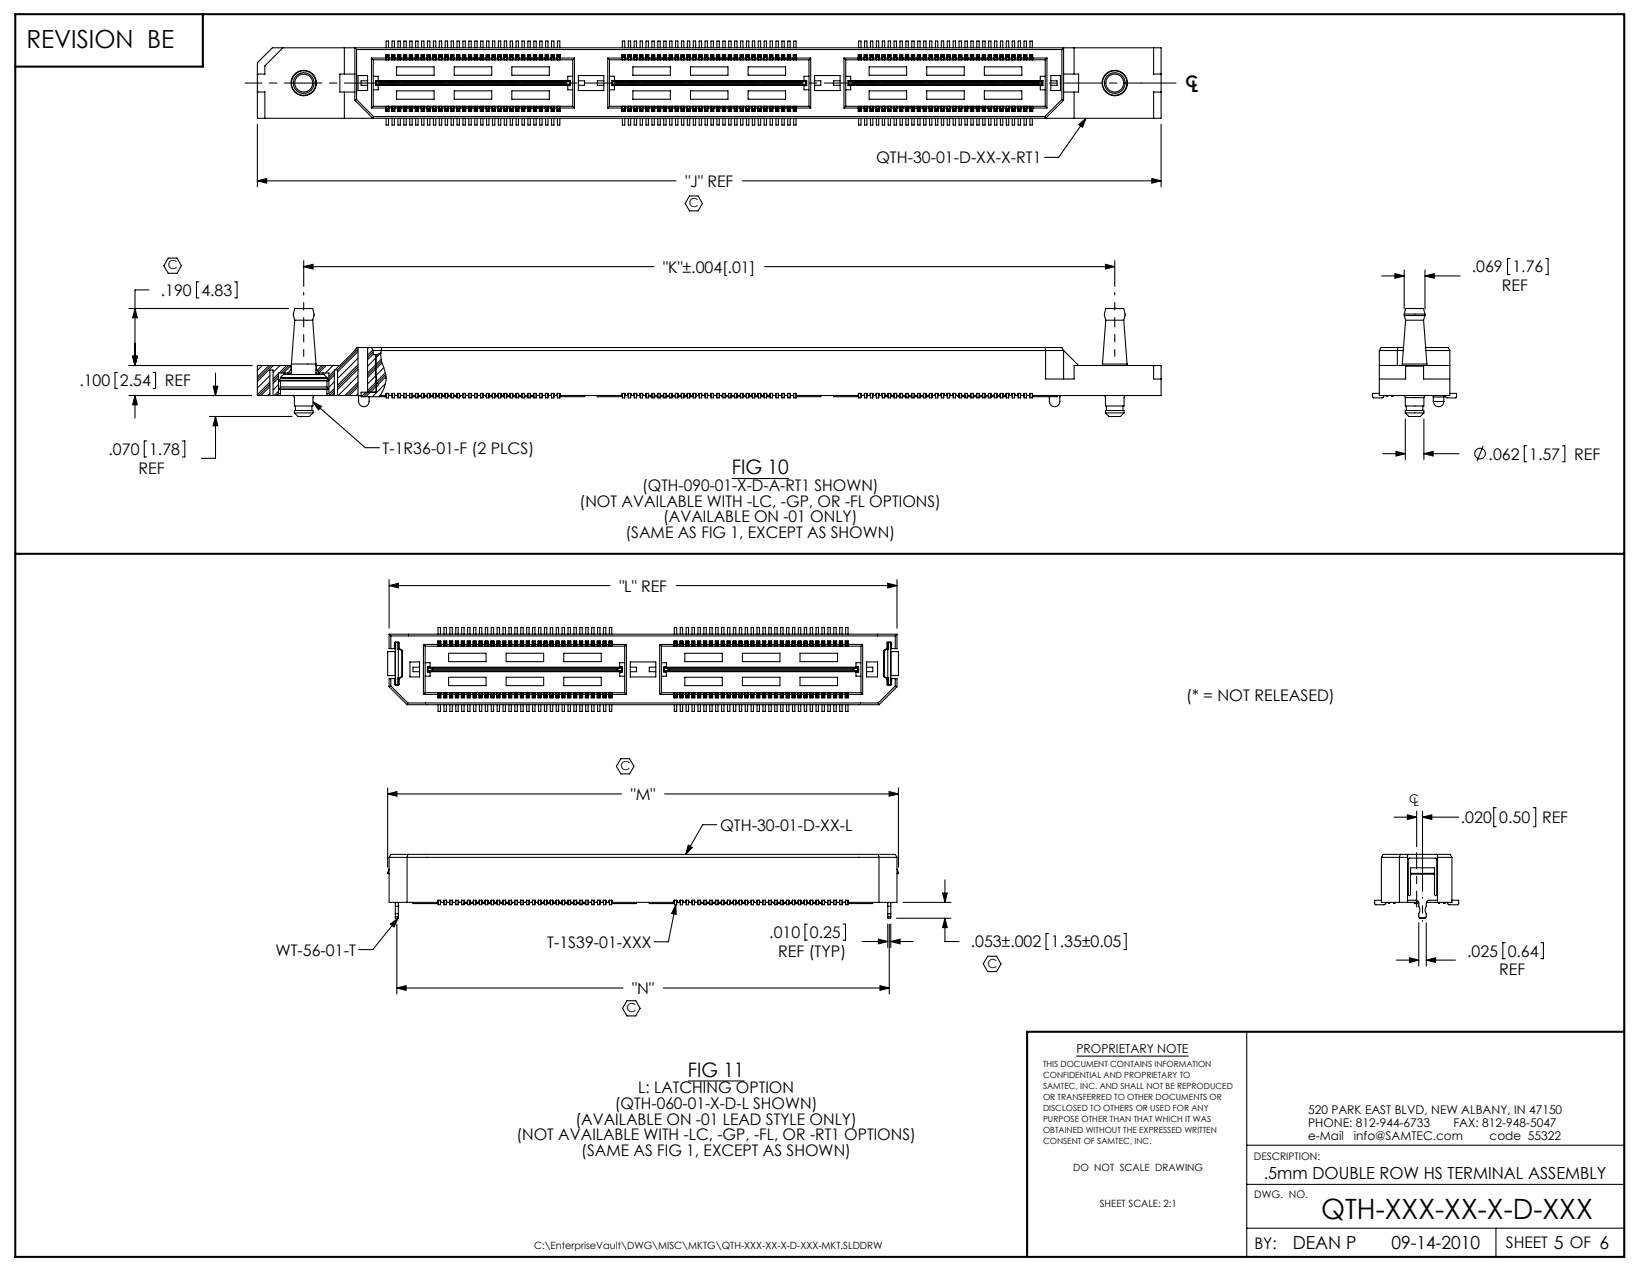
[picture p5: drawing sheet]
<svg xmlns="http://www.w3.org/2000/svg" width="279mm" height="216mm" viewBox="0 0 279 216" stroke-linecap="round" stroke-linejoin="round" font-family="sans-serif">
<defs><g id="words">
<text font-size="4.7" x="223.7" y="206.3">QTH-XXX-XX-X-D-XXX</text>
<text font-size="4.2" x="4.5" y="8.2">REVISION BE</text>
<g font-size="3.4">
<text x="123.9" y="80.3">FIG 10</text>
<text x="116.5" y="182.3">FIG 11</text>
</g>
<g font-size="3">
<text x="218.9" y="211.4">DEAN P</text>
<text x="235.6" y="211.4">09-14-2010</text>
</g>
<text font-size="2.8" x="214" y="199.6">.5mm DOUBLE ROW HS TERMINAL ASSEMBLY</text>
<g font-size="2.7">
<text x="200.7" y="14.8">C</text>
<text x="201.7" y="15.6">L</text>
<text x="148.3" y="27.6">QTH-30-01-D-XX-X-RT1</text>
<text x="116.1" y="31.6">&quot;J&quot; REF</text>
<text x="112.3" y="46.2">&quot;K&quot;±.004[.01]</text>
<text x="249.2" y="46.1">.069</text>
<text x="256.1" y="46.1">1.76</text>
<text x="27.2" y="50.1">.190</text>
<text x="34.1" y="50.1">4.83</text>
<text x="254.3" y="49.3">REF</text>
<text x="13.4" y="65.4">.100</text>
<text x="20.3" y="65.4">2.54</text>
<text x="27.9" y="65.4">REF</text>
<text x="18.4" y="77">.070</text>
<text x="25.3" y="77">1.78</text>
<text x="64.8" y="76.8">T-1R36-01-F (2 PLCS)</text>
<text x="252.1" y="77.8">.062</text>
<text x="258.9" y="77.8">1.57</text>
<text x="266.6" y="77.8">REF</text>
<text x="23.5" y="80.2">REF</text>
<text x="108.7" y="83.1">(QTH-090-01-X-D-A-RT1 SHOWN)</text>
<text x="98.2" y="85.8">(NOT AVAILABLE WITH -LC, -GP, OR -FL OPTIONS)</text>
<text x="112.3" y="88.4">(AVAILABLE ON -01 ONLY)</text>
<text x="105.9" y="91.1">(SAME AS FIG 1, EXCEPT AS SHOWN)</text>
<text x="104.9" y="100.2">&quot;L&quot; REF</text>
<text x="200.9" y="118.8">(* = NOT RELEASED)</text>
<text x="106.8" y="135.4">&quot;M&quot;</text>
<text x="121.9" y="140.7">QTH-30-01-D-XX-L</text>
<text x="247.4" y="139.4">.020</text>
<text x="253.9" y="139.4">0.50</text>
<text x="261.1" y="139.4">REF</text>
<text x="46.6" y="161.8">WT-56-01-T</text>
<text x="92.7" y="160.5">T-1S39-01-XXX</text>
<text x="130.3" y="158.8">.010</text>
<text x="137.1" y="158.8">0.25</text>
<text x="164.4" y="160.4">.053±.002</text>
<text x="178" y="160.4">1.35±0.05</text>
<text x="248.4" y="162">.025</text>
<text x="255.3" y="162">0.64</text>
<text x="131.8" y="162">REF (TYP)</text>
<text x="253.9" y="165.2">REF</text>
<text x="107.1" y="168.3">&quot;N&quot;</text>
<text x="108.1" y="185.1">L: LATCHING OPTION</text>
<text x="97.4" y="190.5">(AVAILABLE ON -01 LEAD STYLE ONLY)</text>
<text x="104.1" y="187.8">(QTH-060-01-X-D-L SHOWN)</text>
<text x="87.4" y="193.1">(NOT AVAILABLE WITH -LC, -GP, -FL, OR -RT1 OPTIONS)</text>
<text x="98.4" y="195.8">(SAME AS FIG 1, EXCEPT AS SHOWN)</text>
<text x="212.4" y="211.5">BY:</text>
<text x="255" y="211.4">SHEET 5 OF 6</text>
</g>
<g font-size="2.1">
<text x="116.7" y="35.1">C</text>
<text x="28.4" y="45.6">C</text>
<text x="105.1" y="130.4">C</text>
<text x="167.2" y="163.9">C</text>
<text x="106.1" y="171.4">C</text>
<text x="182.3" y="178.4">PROPRIETARY NOTE</text>
</g>
<g font-size="2">
<text x="238.6" y="136">C</text>
<text x="239.4" y="136.6">L</text>
<text x="221.5" y="188.7">520 PARK EAST BLVD, NEW ALBANY, IN 47150</text>
<text x="221.5" y="190.8">PHONE: 812-944-6733</text>
<text x="246.1" y="190.8">FAX: 812-948-5047</text>
<text x="221.5" y="193">e-Mail</text>
<text x="229.3" y="193">info@SAMTEC.com</text>
<text x="252.2" y="193">code 55322</text>
</g>
<g font-size="1.8">
<text x="212.3" y="196.4">DESCRIPTION:</text>
<text x="212.4" y="202.9">DWG. NO.</text>
</g>
<g font-size="1.7">
<text x="181.7" y="198.3">DO NOT SCALE DRAWING</text>
<text x="186.2" y="204.3">SHEET SCALE: 2:1</text>
<text x="90.4" y="211.5">C:\EnterpriseVault\DWG\MISC\MKTG\QTH-XXX-XX-X-D-XXX-MKT.SLDDRW</text>
</g>
<g font-size="1.4">
<text x="176.6" y="180.7">THIS DOCUMENT CONTAINS INFORMATION</text>
<text x="176.6" y="182.5">CONFIDENTIAL AND PROPRIETARY TO</text>
<text x="176.6" y="184.4">SAMTEC, INC. AND SHALL NOT BE REPRODUCED</text>
<text x="176.6" y="186.3">OR TRANSFERRED TO OTHER DOCUMENTS OR</text>
<text x="176.6" y="188.1">DISCLOSED TO OTHERS OR USED FOR ANY</text>
<text x="176.6" y="190">PURPOSE OTHER THAN THAT WHICH IT WAS</text>
<text x="176.6" y="191.9">OBTAINED WITHOUT THE EXPRESSED WRITTEN</text>
<text x="176.6" y="193.7">CONSENT OF SAMTEC, INC.</text>
</g>
</g></defs>
<g fill="none" stroke="#000" stroke-width=".18">
<path d="M43.7 15.5l-.1 .1h1.2M44.8 12.5h-1.2l.1 .1M44.8 15.5v4.5M46.1 8.1h150.5v11.9h-153v-9.4zM47.9 8.1l-3.1 3.1v1.4M58.3 8.1v4.4M58.3 15.6v4.4M60.1 17l3 3 .2-.3M60.1 12.5h-2.6v3.1h2.6M60.4 8.4h119.4M60.4 16.9l2.9 2.8M60.4 8.4v8.5"/>
<path d="M60.4 8.4l-.3-.3v8.9M60.4 16.9l-.3 .1M60.6 12.8h1.6v2.5h-1.6zM62.2 13.7h-1.1v.7h1.1M62.9 9.8h2.4M62.9 18.3h2.4M62.9 9.8v8.5M62.9 9.8l.3 .3M63.2 10.1h2.1v-.8h.6v.8h.4v-.8h.6v.8h.4v-.8h.6v.8h.4v-.8h.6v.8h.4v-.8h.6v.8h.4v-.8h.6v.8h.4v-.8h.6v.8h.4v-.8h.6v.8h.4v-.8h.6v.8h.4v-.8h.6v.8h.4v-.8h.6v.8h.4v-.8h.6v.8h.4v-.8h.6v.8h.4v-.8h.6v.8h.4v-.8h.6v.8h.4v-.8h.6v.8h.4v-.8h.6v.8h.4v-.8h.6v.8h.4v-.8h.6v.8h.4v-.8h.6v.8h.4v-.8h.6v.8h.4v-.8h.6v.8h.4v-.8h.6v.8h.4v-.8h.6v.8h.4v-.8h.6v.8h.4v-.8h.6v.8h.4v-.8h.6v.8h.4v-.8h.6v.8h.4v-.8h.6v.8h.4v-.8h.6v.8h2.1M63.2 18h2.1v.9h.6v-.9h.4v.9h.6v-.9h.4v.9h.6v-.9h.4v.9h.6v-.9h.4v.9h.6v-.9h.4v.9h.6v-.9h.4v.9h.6v-.9h.4v.9h.6v-.9h.4v.9h.6v-.9h.4v.9h.6v-.9h.4v.9h.6v-.9h.4v.9h.6v-.9h.4v.9h.6v-.9h.4v.9h.6v-.9h.4v.9h.6v-.9h.4v.9h.6v-.9h.4v.9h.6v-.9h.4v.9h.6v-.9h.4v.9h.6v-.9h.4v.9h.6v-.9h.4v.9h.6v-.9h.4v.9h.6v-.9h.4v.9h.6v-.9h.4v.9h.6v-.9h.4v.9h.6v-.9h.4v.9h.6v-.9h.4v.9h.6v-.9h.4v.9h.6v-.9h.4v.9h.6v-.9h.4v.9h.6v-.9h2.1M63.2 18l-.3 .3M63.2 10.1v7.9"/>
<path d="M63.2 12.9h.8v.7h-.4v.9h.4v.7h-.8M63.3 19.7h113.6M63.7 14.4h.1M63.7 13.8h.1M63.7 13.7h32.8v.7h-32.8zM63.8 14.4l.7-.2h31.2l.6 .2M63.8 13.8l.7 .2h31.2l.6-.2M63.8 14.4h32.5M63.8 13.8h32.5M65.4 9.3v.8h.4M65.4 18h.4v.8h-.4zM65.4 9.3v.8"/>
<path d="M65.4 18.1v.7M65.4 18.1h.1M65.4 8.1v-1.1h.4v1.1M65.4 18.8h.4M65.4 18h.4M65.4 9.3h.4M65.4 18v.8M65.4 9.3v.7M65.7 9.3l.1 .7M65.8 10.1h.1M65.8 18.1l-.1 .7M65.8 18h.1"/>
<path d="M65.8 9.3v.8M65.9 9.8h.4M65.9 18.3h.4M66.4 10.1h.4M66.4 18h.4v.8h-.4zM66.4 18.1v.7M66.4 18.1h.1M66.4 10.1h.1M66.4 8.1v-1.1h.4v1.1M66.4 9.3v.8M66.4 18.8h.4M66.4 18h.4"/>
<path d="M66.4 9.3h.4M66.4 9.3v.7M66.7 9.3l.1 .7M66.8 18.1l-.1 .7M66.8 18h.1M66.8 10.1h.1M66.8 9.3v.8M66.9 9.8h.4M66.9 18.3h.4M67.2 11.3h6.3v1.4h-6.3zM67.2 15.4h6.3v1.4h-6.3zM67.4 9.3v.8h.4v-.8"/>
<path d="M67.4 18h.4v.8h-.4zM67.4 18.1v.7M67.4 18.1h.1M67.4 9.3v.8M67.4 18.8h.4M67.4 18h.4M67.4 8.1v-1.1h.4v1.1M67.4 18v.8M67.4 9.3h.4M67.4 9.3v.7M67.7 9.3l.1 .7M67.8 18.1l-.1 .7"/>
<path d="M67.8 18h.1M67.8 9.3v.8M67.8 18v.8M67.9 9.8h.4M67.9 18.3h.4M68.4 10.1h.4M68.4 18h.4v.8h-.4zM68.4 18.1v.7M68.4 18.1h.1M68.4 10.1h.1M68.4 8.1v-1.1h.4v1.1M68.4 9.3v.8"/>
<path d="M68.4 18.8h.4M68.4 18h.4M68.4 9.3h.4M68.4 9.3v.7M68.7 9.3l.1 .7M68.8 18.1l-.1 .7M68.8 18h.1M68.8 10.1h.1M68.8 9.3v.8M68.9 9.8h.4M68.9 18.3h.4M69.4 10.1h.4"/>
<path d="M69.4 18h.4v.8h-.4zM69.4 18.1v.7M69.4 18.1h.1M69.4 10.1h.1M69.4 8.1v-1.1h.4v1.1M69.4 9.3v.8M69.4 18.8h.4M69.4 18h.4M69.4 9.3h.4M69.4 9.3v.7M69.7 9.3l.1 .7M69.8 18.1l-.1 .7"/>
<path d="M69.8 18h.1M69.8 10.1h.1M69.8 9.3v.8M69.9 9.8h.4M69.9 18.3h.4M70.4 9.3v.8h.4v-.8M70.4 18h.4v.8h-.4zM70.4 18.1v.7M70.4 18.1h.1M70.4 9.3v.8M70.4 18.8h.4M70.4 18h.4"/>
<path d="M70.4 8.1v-1.1h.4v1.1M70.4 18v.8M70.4 9.3h.4M70.4 9.3v.7M70.7 9.3l.1 .7M70.8 18.1l-.1 .7M70.8 18h.1M70.8 9.3v.8M70.8 18v.8M70.9 9.8h.4M70.9 18.3h.4M71.4 10.1h.4"/>
<path d="M71.4 18h.4v.8h-.4zM71.4 18.1v.7M71.4 18.1h.1M71.4 10.1h.1M71.4 8.1v-1.1h.4v1.1M71.4 9.3v.8M71.4 18.8h.4M71.4 18h.4M71.4 9.3h.4M71.4 9.3v.7M71.7 9.3l.1 .7M71.8 18.1l-.1 .7"/>
<path d="M71.8 18h.1M71.8 10.1h.1M71.8 9.3v.8M71.9 9.8h.4M71.9 18.3h.4M72.4 10.1h.4M72.4 18h.4v.8h-.4zM72.4 18.1v.7M72.4 18.1h.1M72.4 10.1h.1M72.4 8.1v-1.1h.4v1.1M72.4 9.3v.8"/>
<path d="M72.4 18.8h.4M72.4 18h.4M72.4 9.3h.4M72.4 9.3v.7M72.7 9.3l.1 .7M72.8 18.1l-.1 .7M72.8 18h.1M72.8 10.1h.1M72.8 9.3v.8M72.9 9.8h.4M72.9 18.3h.4M73.4 9.3v.8h.4"/>
<path d="M73.4 18h.4v.8h-.4zM73.4 18.1v.7M73.4 18.1h.1M73.4 9.3v.8M73.4 8.1v-1.1h.4v1.1M73.4 18.8h.4M73.4 18h.4M73.4 18v.8M73.4 9.3h.4M73.4 9.3v.7M73.7 9.3l.1 .7M73.8 18.1l-.1 .7"/>
<path d="M73.8 18h.1M73.8 10.1h.1M73.8 9.3v.8M73.9 9.8h.4M73.9 18.3h.4M74.4 10.1h.4M74.4 18h.4v.8h-.4zM74.4 18.1v.7M74.4 18.1h.1M74.4 10.1h.1M74.4 8.1v-1.1h.4v1.1M74.4 9.3v.8"/>
<path d="M74.4 18.8h.4M74.4 18h.4M74.4 9.3h.4M74.4 9.3v.7M74.7 9.3l.1 .7M74.8 18.1l-.1 .7M74.8 18h.1M74.8 10.1h.1M74.8 9.3v.8M74.9 9.8h.4M74.9 18.3h.4M75.4 9.3v.8h.4v-.8"/>
<path d="M75.4 18h.4v.8h-.4zM75.4 18.1v.7M75.4 18.1h.1M75.4 9.3v.8M75.4 18.8h.4M75.4 18h.4M75.4 8.1v-1.1h.4v1.1M75.4 18v.8M75.4 9.3h.4M75.4 9.3v.7M75.7 9.3l.1 .7M75.8 18.1l-.1 .7"/>
<path d="M75.8 18h.1M75.8 9.3v.8M75.8 18v.8M75.9 9.8h.4M75.9 18.3h.4M76.4 10.1h.4M76.4 18h.4v.8h-.4zM76.4 18.1v.7M76.4 18.1h.1M76.4 10.1h.1M76.4 8.1v-1.1h.4v1.1M76.4 9.3v.8"/>
<path d="M76.4 18.8h.4M76.4 18h.4M76.4 9.3h.4M76.4 9.3v.7M76.7 9.3l.1 .7M76.8 18.1l-.1 .7M76.8 18h.1M76.8 10.1h.1M76.8 9.3v.8M76.9 9.8h.4M76.9 18.3h.4M76.9 15.4h6.4v1.4h-6.4z"/>
<path d="M76.9 11.3h6.4v1.4h-6.4zM77.4 10.1h.4M77.4 18h.4v.8h-.4zM77.4 18.1v.7M77.4 18.1h.1M77.4 10.1h.1M77.4 8.1v-1.1h.4v1.1M77.4 9.3v.8M77.4 18.8h.4M77.4 18h.4M77.4 9.3h.4M77.4 9.3v.7"/>
<path d="M77.7 9.3l.1 .7M77.8 18.1l-.1 .7M77.8 18h.1M77.8 10.1h.1M77.8 9.3v.8M77.9 9.8h.4M77.9 18.3h.4M78.4 9.3v.8h.4v-.8M78.4 18h.4v.8h-.4zM78.4 18.1v.7M78.4 18.1h.1M78.4 9.3v.8"/>
<path d="M78.4 18.8h.4M78.4 18h.4M78.4 8.1v-1.1h.4v1.1M78.4 18v.8M78.4 9.3h.4M78.4 9.3v.7M78.7 9.3l.1 .7M78.8 18.1l-.1 .7M78.8 18h.1M78.8 9.3v.8M78.8 18v.8M78.9 9.8h.4"/>
<path d="M78.9 18.3h.4M79.4 10.1h.4M79.4 18h.4v.8h-.4zM79.4 18.1v.7M79.4 18.1h.1M79.4 10.1h.1M79.4 8.1v-1.1h.4v1.1M79.4 9.3v.8M79.4 18.8h.4M79.4 18h.4M79.4 9.3h.4M79.4 9.3v.7"/>
<path d="M79.7 9.3l.1 .7M79.8 18.1l-.1 .7M79.8 18h.1M79.8 10.1h.1M79.8 9.3v.8M79.9 9.8h.4M79.9 18.3h.4M80.4 10.1h.4M80.4 18h.4v.8h-.4zM80.4 18.1v.7M80.4 18.1h.1M80.4 10.1h.1"/>
<path d="M80.4 8.1v-1.1h.4v1.1M80.4 9.3v.8M80.4 18.8h.4M80.4 18h.4M80.4 9.3h.4M80.4 9.3v.7M80.7 9.3l.1 .7M80.8 18.1l-.1 .7M80.8 18h.1M80.8 10.1h.1M80.8 9.3v.8M80.9 9.8h.4"/>
<path d="M80.9 18.3h.4M81.4 9.3v.8h.4M81.4 18h.4v.8h-.4zM81.4 18.1v.7M81.4 18.1h.1M81.4 9.3v.8M81.4 8.1v-1.1h.4v1.1M81.4 18.8h.4M81.4 18h.4M81.4 18v.8M81.4 9.3h.4M81.4 9.3v.7"/>
<path d="M81.7 9.3l.1 .7M81.8 18.1l-.1 .7M81.8 18h.1M81.8 10.1h.1M81.8 9.3v.8M81.9 9.8h.4M81.9 18.3h.4M82.4 10.1h.4M82.4 18h.4v.8h-.4zM82.4 18.1v.7M82.4 18.1h.1M82.4 10.1h.1"/>
<path d="M82.4 8.1v-1.1h.4v1.1M82.4 9.3v.8M82.4 18.8h.4M82.4 18h.4M82.4 9.3h.4M82.4 9.3v.7M82.7 9.3l.1 .7M82.8 18.1l-.1 .7M82.8 18h.1M82.8 10.1h.1M82.8 9.3v.8M82.9 9.8h.4"/>
<path d="M82.9 18.3h.4M83.4 18h.4v.8h-.4zM83.4 18.1v.7M83.4 18.1h.1M83.4 10.1h.1M83.4 8.1v-1.1h.4v1.1M83.4 9.3v.8M83.4 18.8h.4M83.4 18h.4M83.4 9.3h.4M83.4 9.3v.7M83.7 9.3l.1 .7"/>
<path d="M83.8 18.1l-.1 .7M83.8 18h.1M83.8 9.3v.8M83.8 18v.8M83.8 9.3v.8h-.4M83.9 9.8h.4M83.9 18.3h.4M84.4 10.1h.4M84.4 18h.4v.8h-.4zM84.4 18.1v.7M84.4 18.1h.1M84.4 10.1h.1"/>
<path d="M84.4 8.1v-1.1h.4v1.1M84.4 9.3v.8M84.4 18.8h.4M84.4 18h.4M84.4 9.3h.4M84.4 9.3v.7M84.7 9.3l.1 .7M84.8 18.1l-.1 .7M84.8 18h.1M84.8 10.1h.1M84.8 9.3v.8M84.9 9.8h.4"/>
<path d="M84.9 18.3h.4M85.4 10.1h.4M85.4 18h.4v.8h-.4zM85.4 18.1l.1 .7M85.4 18.1h.1M85.4 10.1h.1M85.4 8.1v-1.1h.4v1.1M85.4 9.3v.8M85.4 18.8h.4M85.4 18h.4M85.4 9.3h.4M85.5 9.3l-.1 .7"/>
<path d="M85.7 9.3l.1 .7M85.8 18.1l-.1 .7M85.8 18h.1M85.8 10.1h.1M85.8 9.3v.8M85.9 9.8h.4M85.9 18.3h.4M86.4 9.3v.8h.4v-.8M86.4 18h.4v.8h-.4zM86.4 18.1l.1 .7M86.4 18.1h.1M86.4 9.3v.8"/>
<path d="M86.4 18.8h.4M86.4 18h.4M86.4 8.1v-1.1h.4v1.1M86.4 18v.8M86.4 9.3h.4M86.5 9.3l-.1 .7M86.7 11.3h6.3v1.4h-6.3zM86.7 15.4h6.3v1.4h-6.3zM86.7 9.3l.1 .7M86.8 18.1l-.1 .7M86.8 18h.1M86.8 9.3v.8"/>
<path d="M86.8 18v.8M86.9 9.8h.4M86.9 18.3h.4M87.4 10.1h.4M87.4 18h.4v.8h-.4zM87.4 18.1l.1 .7M87.4 18.1h.1M87.4 10.1h.1M87.4 8.1v-1.1h.4v1.1M87.4 9.3v.8M87.4 18.8h.4M87.4 18h.4"/>
<path d="M87.4 9.3h.4M87.5 9.3l-.1 .7M87.7 9.3l.1 .7M87.8 18.1l-.1 .7M87.8 18h.1M87.8 10.1h.1M87.8 9.3v.8M87.9 9.8h.4M87.9 18.3h.4M88.4 10.1h.4M88.4 18h.4v.8h-.4zM88.4 18.1l.1 .7"/>
<path d="M88.4 18.1h.1M88.4 10.1h.1M88.4 8.1v-1.1h.4v1.1M88.4 9.3v.8M88.4 18.8h.4M88.4 18h.4M88.4 9.3h.4M88.5 9.3l-.1 .7M88.7 9.3l.1 .7M88.8 18.1l-.1 .7M88.8 18h.1M88.8 10.1h.1"/>
<path d="M88.8 9.3v.8M88.9 9.8h.4M88.9 18.3h.4M89.4 9.3v.8h.4M89.4 18h.4v.8h-.4zM89.4 18.1l.1 .7M89.4 18.1h.1M89.4 9.3v.8M89.4 8.1v-1.1h.4v1.1M89.4 18.8h.4M89.4 18h.4M89.4 18v.8"/>
<path d="M89.4 9.3h.4M89.5 9.3l-.1 .7M89.7 9.3l.1 .7M89.8 18.1l-.1 .7M89.8 18h.1M89.8 10.1h.1M89.8 9.3v.8M89.9 9.8h.4M89.9 18.3h.4M90.4 10.1h.4M90.4 18h.4v.8h-.4zM90.4 18.1l.1 .7"/>
<path d="M90.4 18.1h.1M90.4 10.1h.1M90.4 8.1v-1.1h.4v1.1M90.4 9.3v.8M90.4 18.8h.4M90.4 18h.4M90.4 9.3h.4M90.5 9.3l-.1 .7M90.7 9.3l.1 .7M90.8 18.1l-.1 .7M90.8 18h.1M90.8 10.1h.1"/>
<path d="M90.8 9.3v.8M90.9 9.8h.4M90.9 18.3h.4M91.4 18h.4v.8h-.4zM91.4 10.1h.1M91.4 18.1l.1 .7M91.4 18.1h.1M91.4 8.1v-1.1h.4v1.1M91.4 9.3v.8M91.4 18.8h.4M91.4 18h.4M91.4 9.3h.4"/>
<path d="M91.5 9.3l-.1 .7M91.7 9.3l.1 .7M91.8 9.3v.8M91.8 18.1l-.1 .7M91.8 18h.1M91.8 18v.8M91.8 9.3v.8h-.4M91.9 9.8h.4M91.9 18.3h.4M92.4 10.1h.4M92.4 18h.4v.8h-.4zM92.4 10.1h.1"/>
<path d="M92.4 18.1l.1 .7M92.4 18.1h.1M92.4 8.1v-1.1h.4v1.1M92.4 9.3v.8M92.4 18.8h.4M92.4 18h.4M92.4 9.3h.4M92.5 9.3l-.1 .7M92.7 9.3l.1 .7M92.8 10.1h.1M92.8 18.1l-.1 .7M92.8 18h.1"/>
<path d="M92.8 9.3v.8M92.9 9.8h.4M92.9 18.3h.4M93.4 10.1h.4M93.4 18h.4v.8h-.4zM93.4 10.1h.1M93.4 18.1l.1 .7M93.4 18.1h.1M93.4 8.1v-1.1h.4v1.1M93.4 9.3v.8M93.4 18.8h.4M93.4 18h.4"/>
<path d="M93.4 9.3h.4M93.5 9.3l-.1 .7M93.7 9.3l.1 .7M93.8 10.1h.1M93.8 18.1l-.1 .7M93.8 18h.1M93.8 9.3v.8M93.9 9.8h.4M93.9 18.3h.4M94.4 9.3v.8h.4v-.8M94.4 18h.4v.8h-.4zM94.4 18.1l.1 .7"/>
<path d="M94.4 18.1h.1M94.4 9.3v.8M94.4 18.8h.4M94.4 8.1v-1.1h.4v1.1M94.4 18v.8M94.4 18h.4M94.4 9.3h.4M94.5 9.3l-.1 .7M94.7 9.3l.1 .7M94.8 18.1l-.1 .7M94.8 18h.1M94.8 9.3v.8"/>
<path d="M94.8 18v.8M94.9 9.8h2.4M94.9 18.3h2.4M96.3 13.8h.1M96.3 14.4h.1M96.4 13.7v.7M97 18l.3 .3M97 10.1v7.9M97 12.9h-.9v.7h.5v.9h-.5v.7h.9M97.3 9.8v8.5M97.3 9.8l-.3 .3M97.9 12.8h4.4v2.5h-4.4z"/>
<path d="M97.9 13.7h1.1v.7h-1.1M102.3 13.7h-1.2v.7h1.2M102.9 9.8h2.4M102.9 9.8v8.5M102.9 18.3h2.4M102.9 9.8l.3 .3M103.2 10.1h2.1v-.8h.6v.8h.4v-.8h.6v.8h.4v-.8h.6v.8h.4v-.8h.6v.8h.4v-.8h.6v.8h.4v-.8h.6v.8h.4v-.8h.6v.8h.4v-.8h.6v.8h.4v-.8h.6v.8h.4v-.8h.6v.8h.4v-.8h.6v.8h.4v-.8h.6v.8h.4v-.8h.6v.8h.4v-.8h.6v.8h.4v-.8h.6v.8h.4v-.8h.6v.8h.4v-.8h.6v.8h.4v-.8h.6v.8h.4v-.8h.6v.8h.4v-.8h.6v.8h.4v-.8h.6v.8h.4v-.8h.6v.8h.4v-.8h.6v.8h.4v-.8h.6v.8h.4v-.8h.6v.8h.4v-.8h.6v.8h.4v-.8h.6v.8h.4v-.8h.6v.8h.4v-.8h.6v.8h.4v-.8h.6v.8h2.1M103.2 18h2.1v.9h.6v-.9h.4v.9h.6v-.9h.4v.9h.6v-.9h.4v.9h.6v-.9h.4v.9h.6v-.9h.4v.9h.6v-.9h.4v.9h.6v-.9h.4v.9h.6v-.9h.4v.9h.6v-.9h.4v.9h.6v-.9h.4v.9h.6v-.9h.4v.9h.6v-.9h.4v.9h.6v-.9h.4v.9h.6v-.9h.4v.9h.6v-.9h.4v.9h.6v-.9h.4v.9h.6v-.9h.4v.9h.6v-.9h.4v.9h.6v-.9h.4v.9h.6v-.9h.4v.9h.6v-.9h.4v.9h.6v-.9h.4v.9h.6v-.9h.4v.9h.6v-.9h.4v.9h.6v-.9h.4v.9h.6v-.9h.4v.9h.6v-.9h.4v.9h.6v-.9h.4v.9h.6v-.9h.4v.9h.6v-.9h2.1M103.2 18l-.3 .3M103.2 10.1v7.9M103.2 12.9h.8v.7h-.4v.9h.4v.7h-.8M103.7 14.4h.1"/>
<path d="M103.7 13.8h.1M103.7 13.7h32.8v.7h-32.8zM103.8 14.4l.7-.2h31.2l.6 .2M103.8 13.8l.7 .2h31.2l.6-.2M103.8 14.4h32.5M103.8 13.8h32.5M105.4 9.3v.8h.4M105.4 18h.4v.8h-.4zM105.4 9.3v.8M105.4 18.1l.1 .7M105.4 18.1h.1M105.4 8.1v-1.1h.4v1.1"/>
<path d="M105.4 18.8h.4M105.4 18h.4M105.4 9.3h.4M105.4 18v.8M105.5 9.3l-.1 .7M105.7 9.3l.1 .7M105.8 10.1h.1M105.8 18.1l-.1 .7M105.8 18h.1M105.8 9.3v.8M105.9 9.8h.4M105.9 18.3h.4"/>
<path d="M106.4 10.1h.4M106.4 18h.4v.8h-.4zM106.4 18.1l.1 .7M106.4 18.1h.1M106.4 10.1h.1M106.4 8.1v-1.1h.4v1.1M106.4 9.3v.8M106.4 18.8h.4M106.4 18h.4M106.4 9.3h.4M106.5 9.3l-.1 .7M106.7 9.3l.1 .7"/>
<path d="M106.8 18.1l-.1 .7M106.8 18h.1M106.8 10.1h.1M106.8 9.3v.8M106.9 9.8h.4M106.9 18.3h.4M107.2 15.4h6.3v1.4h-6.3zM107.2 11.3h6.3v1.4h-6.3zM107.4 9.3v.8h.4v-.8M107.4 18h.4v.8h-.4zM107.4 18.1l.1 .7M107.4 18.1h.1"/>
<path d="M107.4 9.3v.8M107.4 18.8h.4M107.4 18h.4M107.4 8.1v-1.1h.4v1.1M107.4 18v.8M107.4 9.3h.4M107.5 9.3l-.1 .7M107.7 9.3l.1 .7M107.8 18.1l-.1 .7M107.8 18h.1M107.8 9.3v.8M107.8 18v.8"/>
<path d="M107.9 9.8h.4M107.9 18.3h.4M108.4 10.1h.4M108.4 18h.4v.8h-.4zM108.4 18.1l.1 .7M108.4 18.1h.1M108.4 10.1h.1M108.4 8.1v-1.1h.4v1.1M108.4 9.3v.8M108.4 18.8h.4M108.4 18h.4M108.4 9.3h.4"/>
<path d="M108.5 9.3l-.1 .7M108.7 9.3l.1 .7M108.8 18.1l-.1 .7M108.8 18h.1M108.8 10.1h.1M108.8 9.3v.8M108.9 9.8h.4M108.9 18.3h.4M109.4 10.1h.4M109.4 18h.4v.8h-.4zM109.4 18.1l.1 .7M109.4 18.1h.1"/>
<path d="M109.4 10.1h.1M109.4 8.1v-1.1h.4v1.1M109.4 9.3v.8M109.4 18.8h.4M109.4 18h.4M109.4 9.3h.4M109.5 9.3l-.1 .7M109.7 9.3l.1 .7M109.8 18.1l-.1 .7M109.8 18h.1M109.8 10.1h.1M109.8 9.3v.8"/>
<path d="M109.9 9.8h.4M109.9 18.3h.4M110.4 9.3v.8h.4v-.8M110.4 18h.4v.8h-.4zM110.4 18.1l.1 .7M110.4 18.1h.1M110.4 9.3v.8M110.4 18.8h.4M110.4 18h.4M110.4 8.1v-1.1h.4v1.1M110.4 18v.8M110.4 9.3h.4"/>
<path d="M110.5 9.3l-.1 .7M110.7 9.3l.1 .7M110.8 18.1l-.1 .7M110.8 18h.1M110.8 9.3v.8M110.8 18v.8M110.9 9.8h.4M110.9 18.3h.4M111.4 10.1h.4M111.4 18h.4v.8h-.4zM111.4 18.1l.1 .7M111.4 18.1h.1"/>
<path d="M111.4 10.1h.1M111.4 8.1v-1.1h.4v1.1M111.4 9.3v.8M111.4 18.8h.4M111.4 18h.4M111.4 9.3h.4M111.5 9.3l-.1 .7M111.7 9.3l.1 .7M111.8 18.1l-.1 .7M111.8 18h.1M111.8 10.1h.1M111.8 9.3v.8"/>
<path d="M111.9 9.8h.4M111.9 18.3h.4M112.4 10.1h.4M112.4 18h.4v.8h-.4zM112.4 18.1l.1 .7M112.4 18.1h.1M112.4 10.1h.1M112.4 8.1v-1.1h.4v1.1M112.4 9.3v.8M112.4 18.8h.4M112.4 18h.4M112.4 9.3h.4"/>
<path d="M112.5 9.3l-.1 .7M112.7 9.3l.1 .7M112.8 18.1l-.1 .7M112.8 18h.1M112.8 10.1h.1M112.8 9.3v.8M112.9 9.8h.4M112.9 18.3h.4M113.4 9.3v.8h.4M113.4 18h.4v.8h-.4zM113.4 18.1l.1 .7M113.4 18.1h.1"/>
<path d="M113.4 9.3v.8M113.4 8.1v-1.1h.4v1.1M113.4 18.8h.4M113.4 18h.4M113.4 18v.8M113.4 9.3h.4M113.5 9.3l-.1 .7M113.7 9.3l.1 .7M113.8 18.1l-.1 .7M113.8 18h.1M113.8 10.1h.1M113.8 9.3v.8"/>
<path d="M113.9 9.8h.4M113.9 18.3h.4M114.4 10.1h.4M114.4 18h.4v.8h-.4zM114.4 18.1l.1 .7M114.4 18.1h.1M114.4 10.1h.1M114.4 8.1v-1.1h.4v1.1M114.4 9.3v.8M114.4 18.8h.4M114.4 18h.4M114.4 9.3h.4"/>
<path d="M114.5 9.3l-.1 .7M114.7 9.3l.1 .7M114.8 18.1l-.1 .7M114.8 18h.1M114.8 10.1h.1M114.8 9.3v.8M114.9 9.8h.4M114.9 18.3h.4M115.4 9.3v.8h.4v-.8M115.4 18h.4v.8h-.4zM115.4 18.1l.1 .7M115.4 18.1h.1"/>
<path d="M115.4 9.3v.8M115.4 18.8h.4M115.4 18h.4M115.4 8.1v-1.1h.4v1.1M115.4 18v.8M115.4 9.3h.4M115.5 9.3l-.1 .7M115.7 9.3l.1 .7M115.8 18.1l-.1 .7M115.8 18h.1M115.8 9.3v.8M115.8 18v.8"/>
<path d="M115.9 9.8h.4M115.9 18.3h.4M116.4 10.1h.4M116.4 18h.4v.8h-.4zM116.4 18.1l.1 .7M116.4 18.1h.1M116.4 10.1h.1M116.4 8.1v-1.1h.4v1.1M116.4 9.3v.8M116.4 18.8h.4M116.4 18h.4M116.4 9.3h.4"/>
<path d="M116.5 9.3l-.1 .7M116.7 9.3l.1 .7M116.8 18.1l-.1 .7M116.8 18h.1M116.8 10.1h.1M116.8 9.3v.8M116.9 9.8h.4M116.9 18.3h.4M116.9 15.4h6.4v1.4h-6.4zM116.9 11.3h6.4v1.4h-6.4zM117.4 10.1h.4M117.4 18h.4v.8h-.4z"/>
<path d="M117.4 18.1l.1 .7M117.4 18.1h.1M117.4 10.1h.1M117.4 8.1v-1.1h.4v1.1M117.4 9.3v.8M117.4 18.8h.4M117.4 18h.4M117.4 9.3h.4M117.5 9.3l-.1 .7M117.7 9.3l.1 .7M117.8 18.1l-.1 .7M117.8 18h.1"/>
<path d="M117.8 10.1h.1M117.8 9.3v.8M117.9 9.8h.4M117.9 18.3h.4M118.4 9.3v.8h.4v-.8M118.4 18h.4v.8h-.4zM118.4 18.1l.1 .7M118.4 18.1h.1M118.4 9.3v.8M118.4 18.8h.4M118.4 18h.4M118.4 8.1v-1.1h.4v1.1"/>
<path d="M118.4 18v.8M118.4 9.3h.4M118.5 9.3l-.1 .7M118.7 9.3l.1 .7M118.8 18.1l-.1 .7M118.8 18h.1M118.8 9.3v.8M118.8 18v.8M118.9 9.8h.4M118.9 18.3h.4M119.4 10.1h.4M119.4 18h.4v.8h-.4z"/>
<path d="M119.4 18.1l.1 .7M119.4 18.1h.1M119.4 10.1h.1M119.4 8.1v-1.1h.4v1.1M119.4 9.3v.8M119.4 18.8h.4M119.4 18h.4M119.4 9.3h.4M119.5 9.3l-.1 .7M119.7 9.3l.1 .7M119.8 18.1l-.1 .7M119.8 18h.1"/>
<path d="M119.8 10.1h.1M119.8 9.3v.8M119.9 9.8h.4M119.9 18.3h.4M120.4 10.1h.4M120.4 18h.4v.8h-.4zM120.4 18.1l.1 .7M120.4 18.1h.1M120.4 10.1h.1M120.4 8.1v-1.1h.4v1.1M120.4 9.3v.8M120.4 18.8h.4"/>
<path d="M120.4 18h.4M120.4 9.3h.4M120.5 9.3l-.1 .7M120.7 9.3l.1 .7M120.8 18.1l-.1 .7M120.8 18h.1M120.8 10.1h.1M120.8 9.3v.8M120.9 9.8h.4M120.9 18.3h.4M121.4 9.3v.8h.4M121.4 18h.4v.8h-.4z"/>
<path d="M121.4 18.1l.1 .7M121.4 18.1h.1M121.4 9.3v.8M121.4 8.1v-1.1h.4v1.1M121.4 18.8h.4M121.4 18h.4M121.4 18v.8M121.4 9.3h.4M121.5 9.3l-.1 .7M121.7 9.3l.1 .7M121.8 18.1l-.1 .7M121.8 18h.1"/>
<path d="M121.8 10.1h.1M121.8 9.3v.8M121.9 9.8h.4M121.9 18.3h.4M122.4 10.1h.4M122.4 18h.4v.8h-.4zM122.4 18.1l.1 .7M122.4 18.1h.1M122.4 10.1h.1M122.4 8.1v-1.1h.4v1.1M122.4 9.3v.8M122.4 18.8h.4"/>
<path d="M122.4 18h.4M122.4 9.3h.4M122.5 9.3l-.1 .7M122.7 9.3l.1 .7M122.8 18.1l-.1 .7M122.8 18h.1M122.8 10.1h.1M122.8 9.3v.8M122.9 9.8h.4M122.9 18.3h.4M123.4 18h.4v.8h-.4zM123.4 18.1l.1 .7"/>
<path d="M123.4 18.1h.1M123.4 10.1h.1M123.4 8.1v-1.1h.4v1.1M123.4 9.3v.8M123.4 18.8h.4M123.4 18h.4M123.4 9.3h.4M123.5 9.3l-.1 .7M123.7 9.3l.1 .7M123.8 18.1l-.1 .7M123.8 18h.1M123.8 9.3v.8"/>
<path d="M123.8 18v.8M123.8 9.3v.8h-.4M123.9 9.8h.4M123.9 18.3h.4M124.4 10.1h.4M124.4 18h.4v.8h-.4zM124.4 18.1l.1 .7M124.4 18.1h.1M124.4 10.1h.1M124.4 8.1v-1.1h.4v1.1M124.4 9.3v.8M124.4 18.8h.4"/>
<path d="M124.4 18h.4M124.4 9.3h.4M124.5 9.3l-.1 .7M124.7 9.3l.1 .7M124.8 18.1l-.1 .7M124.8 18h.1M124.8 10.1h.1M124.8 9.3v.8M124.9 9.8h.4M124.9 18.3h.4M125.4 10.1h.4M125.4 18h.4v.8h-.4z"/>
<path d="M125.4 18.1l.1 .7M125.4 18.1h.1M125.4 10.1h.1M125.4 8.1v-1.1h.4v1.1M125.4 9.3v.8M125.4 18.8h.4M125.4 18h.4M125.4 9.3h.4M125.5 9.3l-.1 .7M125.7 9.3l.1 .7M125.8 18.1l-.1 .7M125.8 18h.1"/>
<path d="M125.8 10.1h.1M125.8 9.3v.8M125.9 9.8h.4M125.9 18.3h.4M126.4 9.3v.8h.4v-.8M126.4 18h.4v.8h-.4zM126.4 18.1l.1 .7M126.4 18.1h.1M126.4 9.3v.8M126.4 18.8h.4M126.4 18h.4M126.4 8.1v-1.1h.4v1.1"/>
<path d="M126.4 18v.8M126.4 9.3h.4M126.5 9.3l-.1 .7M126.7 15.4h6.3v1.4h-6.3zM126.7 11.3h6.3v1.4h-6.3zM126.7 9.3l.1 .7M126.8 18.1l-.1 .7M126.8 18h.1M126.8 9.3v.8M126.8 18v.8M126.9 9.8h.4M126.9 18.3h.4"/>
<path d="M127.4 10.1h.4M127.4 18h.4v.8h-.4zM127.4 18.1l.1 .7M127.4 18.1h.1M127.4 10.1h.1M127.4 8.1v-1.1h.4v1.1M127.4 9.3v.8M127.4 18.8h.4M127.4 18h.4M127.4 9.3h.4M127.5 9.3l-.1 .7M127.7 9.3l.1 .7"/>
<path d="M127.8 18.1l-.1 .7M127.8 18h.1M127.8 10.1h.1M127.8 9.3v.8M127.9 9.8h.4M127.9 18.3h.4M128.4 10.1h.4M128.4 18h.4v.8h-.4zM128.4 18.1l.1 .7M128.4 18.1h.1M128.4 10.1h.1M128.4 8.1v-1.1h.4v1.1"/>
<path d="M128.4 9.3v.8M128.4 18.8h.4M128.4 18h.4M128.4 9.3h.4M128.5 9.3l-.1 .7M128.7 9.3l.1 .7M128.8 18.1l-.1 .7M128.8 18h.1M128.8 10.1h.1M128.8 9.3v.8M128.9 9.8h.4M128.9 18.3h.4"/>
<path d="M129.4 9.3v.8h.4M129.4 18h.4v.8h-.4zM129.4 18.1l.1 .7M129.4 18.1h.1M129.4 9.3v.8M129.4 8.1v-1.1h.4v1.1M129.4 18.8h.4M129.4 18h.4M129.4 18v.8M129.4 9.3h.4M129.5 9.3l-.1 .7M129.7 9.3l.1 .7"/>
<path d="M129.8 18.1l-.1 .7M129.8 18h.1M129.8 10.1h.1M129.8 9.3v.8M129.9 9.8h.4M129.9 18.3h.4M130.4 10.1h.4M130.4 18h.4v.8h-.4zM130.4 18.1l.1 .7M130.4 18.1h.1M130.4 10.1h.1M130.4 8.1v-1.1h.4v1.1"/>
<path d="M130.4 9.3v.8M130.4 18.8h.4M130.4 18h.4M130.4 9.3h.4M130.5 9.3l-.1 .7M130.7 9.3l.1 .7M130.8 18.1l-.1 .7M130.8 18h.1M130.8 10.1h.1M130.8 9.3v.8M130.9 9.8h.4M130.9 18.3h.4"/>
<path d="M131.4 18h.4v.8h-.4zM131.4 18.1l.1 .7M131.4 18.1h.1M131.4 10.1h.1M131.4 8.1v-1.1h.4v1.1M131.4 9.3v.8M131.4 18.8h.4M131.4 18h.4M131.4 9.3h.4M131.5 9.3l-.1 .7M131.7 9.3l.1 .7M131.8 18.1l-.1 .7"/>
<path d="M131.8 18h.1M131.8 9.3v.8M131.8 18v.8M131.8 9.3v.8h-.4M131.9 9.8h.4M131.9 18.3h.4M132.4 10.1h.4M132.4 18h.4v.8h-.4zM132.4 18.1l.1 .7M132.4 18.1h.1M132.4 10.1h.1M132.4 8.1v-1.1h.4v1.1"/>
<path d="M132.4 9.3v.8M132.4 18.8h.4M132.4 18h.4M132.4 9.3h.4M132.5 9.3l-.1 .7M132.7 9.3l.1 .7M132.8 18.1l-.1 .7M132.8 18h.1M132.8 10.1h.1M132.8 9.3v.8M132.9 9.8h.4M132.9 18.3h.4"/>
<path d="M133.4 10.1h.4M133.4 18h.4v.8h-.4zM133.4 18.1l.1 .7M133.4 18.1h.1M133.4 10.1h.1M133.4 8.1v-1.1h.4v1.1M133.4 9.3v.8M133.4 18.8h.4M133.4 18h.4M133.4 9.3h.4M133.5 9.3l-.1 .7M133.7 9.3l.1 .7"/>
<path d="M133.8 18.1l-.1 .7M133.8 18h.1M133.8 10.1h.1M133.8 9.3v.8M133.9 9.8h.4M133.9 18.3h.4M134.4 9.3v.8h.4v-.8M134.4 18h.4v.8h-.4zM134.4 18.1l.1 .7M134.4 18.1h.1M134.4 9.3v.8M134.4 18.8h.4"/>
<path d="M134.4 18h.4M134.4 8.1v-1.1h.4v1.1M134.4 18v.8M134.4 9.3h.4M134.5 9.3l-.1 .7M134.7 9.3l.1 .7M134.8 18.1l-.1 .7M134.8 18h.1M134.8 9.3v.8M134.8 18v.8M134.9 9.8h2.4M134.9 18.3h2.4"/>
<path d="M136.3 13.8h.1M136.3 14.4h.1M136.4 13.7v.7M137 18l.3 .3M137 10.1v7.9M137 12.9h-.9v.7h.5v.9h-.5v.7h.9M137.3 9.8v8.5M137.3 9.8l-.3 .3M137.9 12.8h4.4v2.5h-4.4zM137.9 13.7h1.1v.7h-1.1M142.3 13.7h-1.1v.7h1.1M142.9 9.8h2.4"/>
<path d="M142.9 18.3h2.4M142.9 9.8v8.5M142.9 9.8l.3 .3M143.2 10.1h2.1v-.8h.6v.8h.4v-.8h.6v.8h.4v-.8h.6v.8h.4v-.8h.6v.8h.4v-.8h.6v.8h.4v-.8h.6v.8h.4v-.8h.6v.8h.4v-.8h.6v.8h.4v-.8h.6v.8h.4v-.8h.6v.8h.4v-.8h.6v.8h.4v-.8h.6v.8h.4v-.8h.6v.8h.4v-.8h.6v.8h.4v-.8h.6v.8h.4v-.8h.6v.8h.4v-.8h.6v.8h.4v-.8h.6v.8h.4v-.8h.6v.8h.4v-.8h.6v.8h.4v-.8h.6v.8h.4v-.8h.6v.8h.4v-.8h.6v.8h.4v-.8h.6v.8h.4v-.8h.6v.8h.4v-.8h.6v.8h.4v-.8h.6v.8h.4v-.8h.6v.8h.4v-.8h.6v.8h.4v-.8h.6v.8h2.1M143.2 18h2.1v.9h.6v-.9h.4v.9h.6v-.9h.4v.9h.6v-.9h.4v.9h.6v-.9h.4v.9h.6v-.9h.4v.9h.6v-.9h.4v.9h.6v-.9h.4v.9h.6v-.9h.4v.9h.6v-.9h.4v.9h.6v-.9h.4v.9h.6v-.9h.4v.9h.6v-.9h.4v.9h.6v-.9h.4v.9h.6v-.9h.4v.9h.6v-.9h.4v.9h.6v-.9h.4v.9h.6v-.9h.4v.9h.6v-.9h.4v.9h.6v-.9h.4v.9h.6v-.9h.4v.9h.6v-.9h.4v.9h.6v-.9h.4v.9h.6v-.9h.4v.9h.6v-.9h.4v.9h.6v-.9h.4v.9h.6v-.9h.4v.9h.6v-.9h.4v.9h.6v-.9h.4v.9h.6v-.9h.4v.9h.6v-.9h2.1M143.2 18l-.3 .3M143.2 10.1v7.9M143.2 12.9h.8v.7h-.4v.9h.4v.7h-.8M143.7 14.4h.1M143.7 13.8h.1M143.7 13.7h32.8v.7h-32.8zM143.8 13.8l.7 .2h31.2l.6-.2"/>
<path d="M143.8 14.4l.7-.2h31.2l.6 .2M143.8 14.4h32.5M143.8 13.8h32.5M145.4 9.3v.8h.4M145.4 18h.4v.8h-.4zM145.4 18.1l.1 .7M145.4 18.1h.1M145.4 9.3v.8M145.4 8.1v-1.1h.4v1.1M145.4 18.8h.4M145.4 18h.4M145.4 9.3h.4"/>
<path d="M145.4 18v.8M145.5 9.3l-.1 .7M145.7 9.3l.1 .7M145.8 18.1l-.1 .7M145.8 18h.1M145.8 10.1h.1M145.8 9.3v.8M145.9 9.8h.4M145.9 18.3h.4M146.4 10.1h.4M146.4 18h.4v.8h-.4zM146.4 10.1h.1"/>
<path d="M146.4 18.1l.1 .7M146.4 18.1h.1M146.4 8.1v-1.1h.4v1.1M146.4 9.3v.8M146.4 18.8h.4M146.4 18h.4M146.4 9.3h.4M146.5 9.3l-.1 .7M146.7 9.3l.1 .7M146.8 10.1h.1M146.8 18.1l-.1 .7M146.8 18h.1"/>
<path d="M146.8 9.3v.8M146.9 9.8h.4M146.9 18.3h.4M147.2 15.4h6.3v1.4h-6.3zM147.2 11.3h6.3v1.4h-6.3zM147.4 9.3v.8h.4v-.8M147.4 18h.4v.8h-.4zM147.4 9.3v.8M147.4 18.1l.1 .7M147.4 18.1h.1M147.4 18.8h.4M147.4 18h.4"/>
<path d="M147.4 9.3h.4M147.4 8.1v-1.1h.4v1.1M147.4 18v.8M147.5 9.3l-.1 .7M147.7 9.3l.1 .7M147.8 9.3v.8M147.8 18.1l-.1 .7M147.8 18h.1M147.8 18v.8M147.9 9.8h.4M147.9 18.3h.4M148.4 10.1h.4"/>
<path d="M148.4 18h.4v.8h-.4zM148.4 10.1h.1M148.4 18.1l.1 .7M148.4 18.1h.1M148.4 8.1v-1.1h.4v1.1M148.4 9.3v.8M148.4 18.8h.4M148.4 18h.4M148.4 9.3h.4M148.5 9.3l-.1 .7M148.7 9.3l.1 .7M148.8 10.1h.1"/>
<path d="M148.8 18.1l-.1 .7M148.8 18h.1M148.8 9.3v.8M148.9 9.8h.4M148.9 18.3h.4M149.4 10.1h.4M149.4 18h.4v.8h-.4zM149.4 10.1h.1M149.4 18.1l.1 .7M149.4 18.1h.1M149.4 8.1v-1.1h.4v1.1M149.4 9.3v.8"/>
<path d="M149.4 18.8h.4M149.4 18h.4M149.4 9.3h.4M149.5 9.3l-.1 .7M149.7 9.3l.1 .7M149.8 10.1h.1M149.8 18.1l-.1 .7M149.8 18h.1M149.8 9.3v.8M149.9 9.8h.4M149.9 18.3h.4M150.4 9.3v.8h.4v-.8"/>
<path d="M150.4 18h.4v.8h-.4zM150.4 9.3v.8M150.4 18.1l.1 .7M150.4 18.1h.1M150.4 18.8h.4M150.4 18h.4M150.4 9.3h.4M150.4 8.1v-1.1h.4v1.1M150.4 18v.8M150.5 9.3l-.1 .7M150.7 9.3l.1 .7M150.8 9.3v.8"/>
<path d="M150.8 18.1l-.1 .7M150.8 18h.1M150.8 18v.8M150.9 9.8h.4M150.9 18.3h.4M151.4 10.1h.4M151.4 18h.4v.8h-.4zM151.4 10.1h.1M151.4 18.1l.1 .7M151.4 18.1h.1M151.4 8.1v-1.1h.4v1.1M151.4 9.3v.8"/>
<path d="M151.4 18.8h.4M151.4 18h.4M151.4 9.3h.4M151.5 9.3l-.1 .7M151.7 9.3l.1 .7M151.8 10.1h.1M151.8 18.1l-.1 .7M151.8 18h.1M151.8 9.3v.8M151.9 9.8h.4M151.9 18.3h.4M152.4 10.1h.4"/>
<path d="M152.4 18h.4v.8h-.4zM152.4 10.1h.1M152.4 18.1l.1 .7M152.4 18.1h.1M152.4 8.1v-1.1h.4v1.1M152.4 9.3v.8M152.4 18.8h.4M152.4 18h.4M152.4 9.3h.4M152.5 9.3l-.1 .7M152.7 9.3l.1 .7M152.8 10.1h.1"/>
<path d="M152.8 18.1l-.1 .7M152.8 18h.1M152.8 9.3v.8M152.9 9.8h.4M152.9 18.3h.4M153.4 9.3v.8h.4M153.4 18h.4v.8h-.4zM153.4 9.3v.8M153.4 18.1l.1 .7M153.4 18.1h.1M153.4 8.1v-1.1h.4v1.1M153.4 18.8h.4"/>
<path d="M153.4 18h.4M153.4 9.3h.4M153.4 18v.8M153.5 9.3l-.1 .7M153.7 9.3l.1 .7M153.8 10.1h.1M153.8 18.1l-.1 .7M153.8 18h.1M153.8 9.3v.8M153.9 9.8h.4M153.9 18.3h.4M154.4 10.1h.4"/>
<path d="M154.4 18h.4v.8h-.4zM154.4 10.1h.1M154.4 18.1l.1 .7M154.4 18.1h.1M154.4 8.1v-1.1h.4v1.1M154.4 9.3v.8M154.4 18.8h.4M154.4 18h.4M154.4 9.3h.4M154.5 9.3l-.1 .7M154.7 9.3l.1 .7M154.8 10.1h.1"/>
<path d="M154.8 18.1l-.1 .7M154.8 18h.1M154.8 9.3v.8M154.9 9.8h.4M154.9 18.3h.4M155.4 9.3v.8h.4v-.8M155.4 18h.4v.8h-.4zM155.4 9.3v.8M155.4 18.1l.1 .7M155.4 18.1h.1M155.4 18.8h.4M155.4 18h.4"/>
<path d="M155.4 9.3h.4M155.4 8.1v-1.1h.4v1.1M155.4 18v.8M155.5 9.3l-.1 .7M155.7 9.3l.1 .7M155.8 9.3v.8M155.8 18.1l-.1 .7M155.8 18h.1M155.8 18v.8M155.9 9.8h.4M155.9 18.3h.4M156.4 10.1h.4"/>
<path d="M156.4 18h.4v.8h-.4zM156.4 10.1h.1M156.4 18.1l.1 .7M156.4 18.1h.1M156.4 8.1v-1.1h.4v1.1M156.4 9.3v.8M156.4 18.8h.4M156.4 18h.4M156.4 9.3h.4M156.5 9.3l-.1 .7M156.7 9.3l.1 .7M156.8 10.1h.1"/>
<path d="M156.8 18.1l-.1 .7M156.8 18h.1M156.8 9.3v.8M156.9 9.8h.4M156.9 18.3h.4M156.9 15.4h6.4v1.4h-6.4zM156.9 11.3h6.4v1.4h-6.4zM157.4 10.1h.4M157.4 18h.4v.8h-.4zM157.4 10.1h.1M157.4 18.1l.1 .7M157.4 18.1h.1"/>
<path d="M157.4 8.1v-1.1h.4v1.1M157.4 9.3v.8M157.4 18.8h.4M157.4 18h.4M157.4 9.3h.4M157.5 9.3l-.1 .7M157.7 9.3l.1 .7M157.8 10.1h.1M157.8 18.1l-.1 .7M157.8 18h.1M157.8 9.3v.8M157.9 9.8h.4"/>
<path d="M157.9 18.3h.4M158.4 9.3v.8h.4v-.8M158.4 18h.4v.8h-.4zM158.4 9.3v.8M158.4 18.1l.1 .7M158.4 18.1h.1M158.4 18.8h.4M158.4 18h.4M158.4 9.3h.4M158.4 8.1v-1.1h.4v1.1M158.4 18v.8M158.5 9.3l-.1 .7"/>
<path d="M158.7 9.3l.1 .7M158.8 9.3v.8M158.8 18.1l-.1 .7M158.8 18h.1M158.8 18v.8M158.9 9.8h.4M158.9 18.3h.4M159.4 10.1h.4M159.4 18h.4v.8h-.4zM159.4 10.1h.1M159.4 18.1l.1 .7M159.4 18.1h.1"/>
<path d="M159.4 8.1v-1.1h.4v1.1M159.4 9.3v.8M159.4 18.8h.4M159.4 18h.4M159.4 9.3h.4M159.5 9.3l-.1 .7M159.7 9.3l.1 .7M159.8 10.1h.1M159.8 18.1l-.1 .7M159.8 18h.1M159.8 9.3v.8M159.9 9.8h.4"/>
<path d="M159.9 18.3h.4M160.4 10.1h.4M160.4 18h.4v.8h-.4zM160.4 10.1h.1M160.4 18.1l.1 .7M160.4 18.1h.1M160.4 8.1v-1.1h.4v1.1M160.4 9.3v.8M160.4 18.8h.4M160.4 18h.4M160.4 9.3h.4M160.5 9.3l-.1 .7"/>
<path d="M160.7 9.3l.1 .7M160.8 10.1h.1M160.8 18.1l-.1 .7M160.8 18h.1M160.8 9.3v.8M160.9 9.8h.4M160.9 18.3h.4M161.4 9.3v.8h.4M161.4 18h.4v.8h-.4zM161.4 9.3v.8M161.4 18.1l.1 .7M161.4 18.1h.1"/>
<path d="M161.4 8.1v-1.1h.4v1.1M161.4 18.8h.4M161.4 18h.4M161.4 9.3h.4M161.4 18v.8M161.5 9.3l-.1 .7M161.7 9.3l.1 .7M161.8 10.1h.1M161.8 18.1l-.1 .7M161.8 18h.1M161.8 9.3v.8M161.9 9.8h.4"/>
<path d="M161.9 18.3h.4M162.4 10.1h.4M162.4 18h.4v.8h-.4zM162.4 10.1h.1M162.4 18.1l.1 .7M162.4 18.1h.1M162.4 8.1v-1.1h.4v1.1M162.4 9.3v.8M162.4 18.8h.4M162.4 18h.4M162.4 9.3h.4M162.5 9.3l-.1 .7"/>
<path d="M162.7 9.3l.1 .7M162.8 10.1h.1M162.8 18.1l-.1 .7M162.8 18h.1M162.8 9.3v.8M162.9 9.8h.4M162.9 18.3h.4M163.4 18h.4v.8h-.4zM163.4 10.1h.1M163.4 18.1l.1 .7M163.4 18.1h.1M163.4 8.1v-1.1h.4v1.1"/>
<path d="M163.4 9.3v.8M163.4 18.8h.4M163.4 18h.4M163.4 9.3h.4M163.5 9.3l-.1 .7M163.7 9.3l.1 .7M163.8 9.3v.8M163.8 18.1l-.1 .7M163.8 18h.1M163.8 18v.8M163.8 9.3v.8h-.4M163.9 9.8h.4"/>
<path d="M163.9 18.3h.4M164.4 10.1h.4M164.4 18h.4v.8h-.4zM164.4 10.1h.1M164.4 18.1l.1 .7M164.4 18.1h.1M164.4 8.1v-1.1h.4v1.1M164.4 9.3v.8M164.4 18.8h.4M164.4 18h.4M164.4 9.3h.4M164.5 9.3l-.1 .7"/>
<path d="M164.7 9.3l.1 .7M164.8 10.1h.1M164.8 18.1l-.1 .7M164.8 18h.1M164.8 9.3v.8M164.9 9.8h.4M164.9 18.3h.4M165.4 10.1h.4M165.4 18h.4v.8h-.4zM165.4 10.1h.1M165.4 18.1l.1 .7M165.4 18.1h.1"/>
<path d="M165.4 8.1v-1.1h.4v1.1M165.4 9.3v.8M165.4 18.8h.4M165.4 18h.4M165.4 9.3h.4M165.5 9.3l-.1 .7M165.7 9.3l.1 .7M165.8 10.1h.1M165.8 18.1l-.1 .7M165.8 18h.1M165.8 9.3v.8M165.9 9.8h.4"/>
<path d="M165.9 18.3h.4M166.4 9.3v.8h.4v-.8M166.4 18h.4v.8h-.4zM166.4 9.3v.8M166.4 18.1l.1 .7M166.4 18.1h.1M166.4 18.8h.4M166.4 18h.4M166.4 9.3h.4M166.4 8.1v-1.1h.4v1.1M166.4 18v.8M166.5 9.3l-.1 .7"/>
<path d="M166.7 15.4h6.3v1.4h-6.3zM166.7 11.3h6.3v1.4h-6.3zM166.7 9.3l.1 .7M166.8 9.3v.8M166.8 18.1l-.1 .7M166.8 18h.1M166.8 18v.8M166.9 9.8h.4M166.9 18.3h.4M167.4 10.1h.4M167.4 18h.4v.8h-.4zM167.4 10.1h.1"/>
<path d="M167.4 18.1l.1 .7M167.4 18.1h.1M167.4 8.1v-1.1h.4v1.1M167.4 9.3v.8M167.4 18.8h.4M167.4 18h.4M167.4 9.3h.4M167.5 9.3l-.1 .7M167.7 9.3l.1 .7M167.8 10.1h.1M167.8 18.1l-.1 .7M167.8 18h.1"/>
<path d="M167.8 9.3v.8M167.9 9.8h.4M167.9 18.3h.4M168.4 10.1h.4M168.4 18h.4v.8h-.4zM168.4 10.1h.1M168.4 18.1l.1 .7M168.4 18.1h.1M168.4 8.1v-1.1h.4v1.1M168.4 9.3v.8M168.4 18.8h.4M168.4 18h.4"/>
<path d="M168.4 9.3h.4M168.5 9.3l-.1 .7M168.7 9.3l.1 .7M168.8 10.1h.1M168.8 18.1l-.1 .7M168.8 18h.1M168.8 9.3v.8M168.9 9.8h.4M168.9 18.3h.4M169.4 9.3v.8h.4M169.4 18h.4v.8h-.4zM169.4 9.3v.8"/>
<path d="M169.4 18.1l.1 .7M169.4 18.1h.1M169.4 8.1v-1.1h.4v1.1M169.4 18.8h.4M169.4 18h.4M169.4 9.3h.4M169.4 18v.8M169.5 9.3l-.1 .7M169.7 9.3l.1 .7M169.8 10.1h.1M169.8 18.1l-.1 .7M169.8 18h.1"/>
<path d="M169.8 9.3v.8M169.9 9.8h.4M169.9 18.3h.4M170.4 10.1h.4M170.4 18h.4v.8h-.4zM170.4 10.1h.1M170.4 18.1l.1 .7M170.4 18.1h.1M170.4 8.1v-1.1h.4v1.1M170.4 9.3v.8M170.4 18.8h.4M170.4 18h.4"/>
<path d="M170.4 9.3h.4M170.5 9.3l-.1 .7M170.7 9.3l.1 .7M170.8 10.1h.1M170.8 18.1l-.1 .7M170.8 18h.1M170.8 9.3v.8M170.9 9.8h.4M170.9 18.3h.4M171.4 18h.4v.8h-.4zM171.4 10.1h.1M171.4 18.1l.1 .7"/>
<path d="M171.4 18.1h.1M171.4 8.1v-1.1h.4v1.1M171.4 9.3v.8M171.4 18.8h.4M171.4 18h.4M171.4 9.3h.4M171.5 9.3l-.1 .7M171.7 9.3l.1 .7M171.8 9.3v.8M171.8 18.1l-.1 .7M171.8 18h.1M171.8 18v.8"/>
<path d="M171.8 9.3v.8h-.4M171.9 9.8h.4M171.9 18.3h.4M172.4 10.1h.4M172.4 18h.4v.8h-.4zM172.4 10.1h.1M172.4 18.1l.1 .7M172.4 18.1h.1M172.4 8.1v-1.1h.4v1.1M172.4 9.3v.8M172.4 18.8h.4M172.4 18h.4"/>
<path d="M172.4 9.3h.4M172.5 9.3l-.1 .7M172.7 9.3l.1 .7M172.8 10.1h.1M172.8 18.1l-.1 .7M172.8 18h.1M172.8 9.3v.8M172.9 9.8h.4M172.9 18.3h.4M173.4 10.1h.4M173.4 18h.4v.8h-.4zM173.4 10.1h.1"/>
<path d="M173.4 18.1l.1 .7M173.4 18.1h.1M173.4 8.1v-1.1h.4v1.1M173.4 9.3v.8M173.4 18.8h.4M173.4 18h.4M173.4 9.3h.4M173.5 9.3l-.1 .7M173.7 9.3l.1 .7M173.8 10.1h.1M173.8 18.1l-.1 .7M173.8 18h.1"/>
<path d="M173.8 9.3v.8M173.9 9.8h.4M173.9 18.3h.4M174.4 9.3v.8h.4v-.8M174.4 18h.4v.8h-.4zM174.4 9.3v.8M174.4 18.1l.1 .7M174.4 18.1h.1M174.4 18.8h.4M174.4 18h.4M174.4 9.3h.4M174.4 8.1v-1.1h.4v1.1"/>
<path d="M174.4 18v.8M174.5 9.3l-.1 .7M174.7 9.3l.1 .7M174.8 9.3v.8M174.8 18.1l-.1 .7M174.8 18h.1M174.8 18v.8M174.9 9.8h2.4M174.9 18.3h2.4M176.3 13.8h.1M176.3 14.4h.1M176.4 13.7v.7"/>
<path d="M177 18l.3 .3M177 10.1v7.9M177 12.9h-.8v.7h.4v.9h-.4v.7h.8M177.3 9.8v8.5M177.3 9.8l-.3 .3M177.9 12.8h1.7v2.5h-1.7zM177.9 13.7h1.1v.7h-1.1M179.8 8.4v8.5M179.8 16.9l-2.9 2.8M179.8 8.4l.3-.3v8.9M179.8 16.9l.3 .1M180.1 17l-3 3-.2-.3"/>
<path d="M180.1 12.5h2.5v3.1h-2.5M181.9 8.1v4.4M181.9 15.6v4.4M193.2 14.1h5.9M195.3 12.5h1.3l-.1 .1M195.3 8.1v4.5M195.3 15.5v4.5M196.5 15.5l.1 .1h-1.3M43.6 30.6l1.6-.4v.8zM43.6 21v10.6M43.6 30.6h70.9M65.4 20v1.2h.4v-1.2"/>
<path d="M66.4 20v1.2h.4v-1.2M67.4 20v1.2h.4v-1.2M68.4 20v1.2h.4v-1.2M69.4 20v1.2h.4v-1.2M70.4 20v1.2h.4v-1.2M71.4 20v1.2h.4v-1.2M72.4 20v1.2h.4v-1.2M73.4 20v1.2h.4v-1.2M74.4 20v1.2h.4v-1.2M75.4 20v1.2h.4v-1.2M76.4 20v1.2h.4v-1.2M77.4 20v1.2h.4v-1.2"/>
<path d="M78.4 20v1.2h.4v-1.2M79.4 20v1.2h.4v-1.2M80.4 20v1.2h.4v-1.2M81.4 20v1.2h.4v-1.2M82.4 20v1.2h.4v-1.2M83.4 20v1.2h.4v-1.2M84.4 20v1.2h.4v-1.2M85.4 20v1.2h.4v-1.2M86.4 20v1.2h.4v-1.2M87.4 20v1.2h.4v-1.2M88.4 20v1.2h.4v-1.2M89.4 20v1.2h.4v-1.2"/>
<path d="M90.4 20v1.2h.4v-1.2M91.4 20v1.2h.4v-1.2M92.4 20v1.2h.4v-1.2M93.4 20v1.2h.4v-1.2M94.4 20v1.2h.4v-1.2M105.4 20v1.2h.4v-1.2M106.4 20v1.2h.4v-1.2M107.4 20v1.2h.4v-1.2M108.4 20v1.2h.4v-1.2M109.4 20v1.2h.4v-1.2M110.4 20v1.2h.4v-1.2M111.4 20v1.2h.4v-1.2"/>
<path d="M112.4 20v1.2h.4v-1.2M113.4 20v1.2h.4v-1.2M114.4 20v1.2h.4v-1.2M115.4 20v1.2h.4v-1.2M116.4 20v1.2h.4v-1.2M116.8 33.2h1.4l.7 1.2-.7 1.3h-1.4l-.8-1.3zM117.4 20v1.2h.4v-1.2M118.4 20v1.2h.4v-1.2M119.4 20v1.2h.4v-1.2M120.4 20v1.2h.4v-1.2M121.4 20v1.2h.4v-1.2M122.4 20v1.2h.4v-1.2"/>
<path d="M123.4 20v1.2h.4v-1.2M124.4 20v1.2h.4v-1.2M125.4 20v1.2h.4v-1.2M125.7 30.6h70.9M126.4 20v1.2h.4v-1.2M127.4 20v1.2h.4v-1.2M128.4 20v1.2h.4v-1.2M129.4 20v1.2h.4v-1.2M130.4 20v1.2h.4v-1.2M131.4 20v1.2h.4v-1.2M132.4 20v1.2h.4v-1.2M133.4 20v1.2h.4v-1.2"/>
<path d="M134.4 20v1.2h.4v-1.2M145.4 20v1.2h.4v-1.2M146.4 20v1.2h.4v-1.2M147.4 20v1.2h.4v-1.2M148.4 20v1.2h.4v-1.2M149.4 20v1.2h.4v-1.2M150.4 20v1.2h.4v-1.2M151.4 20v1.2h.4v-1.2M152.4 20v1.2h.4v-1.2M153.4 20v1.2h.4v-1.2M154.4 20v1.2h.4v-1.2M155.4 20v1.2h.4v-1.2"/>
<path d="M156.4 20v1.2h.4v-1.2M157.4 20v1.2h.4v-1.2M158.4 20v1.2h.4v-1.2M159.4 20v1.2h.4v-1.2M160.4 20v1.2h.4v-1.2M161.4 20v1.2h.4v-1.2M162.4 20v1.2h.4v-1.2M163.4 20v1.2h.4v-1.2M164.4 20v1.2h.4v-1.2M165.4 20v1.2h.4v-1.2M166.4 20v1.2h.4v-1.2M167.4 20v1.2h.4v-1.2"/>
<path d="M168.4 20v1.2h.4v-1.2M169.4 20v1.2h.4v-1.2M170.4 20v1.2h.4v-1.2M171.4 20v1.2h.4v-1.2M172.4 20v1.2h.4v-1.2M173.4 20v1.2h.4v-1.2M174.4 20v1.2h.4v-1.2M182.7 21.1l1.2-1.1-.6 1.5zM183.9 20l-4.6 6.6h-2.4M195 30.2l1.6 .4-1.6 .4zM196.6 21v10.6M21.8 52.2h27.1"/>
<path d="M22.9 52.2l.3 1.6h-.7zM25.2 49.1h-2.3v12.8M28.5 43.7h1.5l.7 1.3-.7 1.3h-1.5l-.8-1.3zM33.7 47.7h-.4v2.7h.4M39.7 47.7h.4v2.7h-.4M49.9 54.2l-.2-.9 .2-1.1h3.1l.2 1.1-.2 .9M49.9 54.2h3.1M49.9 54.2l-.6 7.4M51.4 45.2l1.6-.4v.7zM51.4 44.1v4.4M51.4 45.2h59.3M53 54.2l.5 7.4"/>
<path d="M60.5 58.8l-.3 .4M60.6 58.8v8.2M60.6 59.5l-3.4 3.5M60.6 59.1l-3.5 3.6M62.2 58.8v7.6M62.4 58.8l-.2 .2M62.9 58.8l.3 .6M63.1 59.2l-.9 .9M63.2 59.4v.7h.7M63.2 59.4h116.9M63.2 59.9l-1 1M63.2 59.6l-1 .9"/>
<path d="M64.4 59.8l-.7 .8M64.5 59.8a.76 .76 0 0 0-.8 .8v5.8h-2.6v.8h4.1v-.2M64.5 59.8h.1M64.7 58.8a4.2 4.2 0 0 0 .3 3.5 4.7 4.7 0 0 1-.6 4.7M129.5 45.2h59.3M176.9 58.8l.2 .6v4.8h4.8v-2.3h14.6l.1 5.1h-21.8M180.1 59.4l-.3-.6h-119.4l-.3 .6-2.6 2.5h-4M180.1 59.4v4.8M180.1 59.4l2.5 2.5M187.2 44.8l1.6 .4-1.6 .3zM187.2 52.2l-.2 1.1 .2 .9M187.2 52.2h.1"/>
<path d="M187.2 54.2l-.5 7.4M187.2 54.2h.1M187.2 52.2h3.1l.2 1.1-.2 .9M187.2 54.2h3.1M188.8 44.1v4.4M190.3 54.2l.5 7.4M233.6 59.4v7.6h11.9v-7.6M233.6 59.4h4M234 46.7h3.8M236.2 46.3l1.6 .4-1.6 .4zM236.7 58.8l-.1 .6v2.5M237.7 58.8h-3.8l-.3 .6"/>
<path d="M237.8 45.7v6.6M237.8 53.2v.2M237.8 53.2l.2-1h3.1l.2 1M237.8 53.2h3.5M237.8 53.4h3.5M237.8 53.4l.2 .8M238 54.2h3.1M238 54.2l-.5 7.4M241.1 54.2l.5 7.4M241.3 53.4l-.2 .8M241.3 53.2v.2M241.3 46.7l1.6-.4v.8z"/>
<path d="M241.3 45.7v6.6M241.3 46.7h5.9M241.4 58.8h3.8l.3 .6M241.4 59.4h4.1M255.7 43.8h-.4v2.7h.4M261.7 43.8h.4v2.7h-.4M19.9 63.1h-.4v2.7h.4M21.8 61.9h20.9M21.8 67h20.8M22.5 60.3h.7l-.3 1.6zM22.9 67l.3 1.5h-.7zM22.9 67v3.8"/>
<path d="M24.8 74.7h-.4v2.7h.4M25.9 63.1h.4v2.7h-.4M30.9 74.7h.4v2.7h-.4M35.5 70.5h13.9M36.1 65.4h.8l-.4 1.6zM36.5 70.5l.4 1.6h-.8zM36.5 70.5v7.1h-2.4M36.5 63.2v3.8M44.4 61.9l-.8 .8M45.5 61.9l-1.9 1.9M45.7 67v-4.3h.5v4.3M45.7 65.5l-1.5 1.5"/>
<path d="M45.7 65.1l-1.9 1.9M45.7 64.7l-2.1 2.1M45.7 66.6l-.4 .4M45.7 63.6l-2.1 2.1M45.9 61.9l-2.3 2.3M46.3 61.9l-2.7 2.7M46.9 67h.6M47.2 66.7h.3M47.2 66.7l-.3 .3M47.2 64l-1 .9M47.2 66.6l-.4 .4M47.2 63.6l-1 .9"/>
<path d="M47.2 66.2l-.8 .8M47.2 63.3l-1 .9M47.2 65.1l-1 .9M47.3 65.9v.1h8.3v-.1M47.3 65.9h8.3M47.3 64.4v.1h8.3v-.1M47.3 64.4h8.3M47.4 61.9l-1.2 1.2M47.5 65.5h7.9M47.5 64.1h7.9M47.5 63.9h7.9M47.5 67h7.9"/>
<path d="M47.5 63.9l.5-.5h6.9l.5 .5M47.5 65.5l-.2 .4M47.5 64.1l-.2 .3M47.5 63.9v.2M47.5 64.5v1M47.5 66v1M48.1 63.2v.2M48.2 63.2v.2M48.5 61.9l-1.2 1.3M48.8 63.2h.5M48.8 63.2h-1.6v3.5M48.9 61.9l-1.3 1.3"/>
<path d="M48.9 63.2v.2M49.3 62.7l-.5 .5M49.3 62.7h.1M49.3 62.7v-.8l-1.3 1.3M49.3 63.2l-.2 .2M49.3 61.9l-5.7 .1v5h3.3M49.3 61.6h4.2M49.3 61.6v1.6M49.5 67l.3 .3 .1 1.5h3.1v-1.5l.4-.3M49.9 69.9v-.4h3.1v.4M49.9 69.9h3.1M49.9 69.9l.6 .6h1.9l.6-.6"/>
<path d="M50 68.8v.7M52.8 68.8v.7M53 68.1l1.4 .7-.5 .6zM53 68.1l8.9 7.7h2.3M53.5 63.2l.3 .2M53.5 63.2h.6M53.5 61.6v1.6M53.5 62.7h.1M53.6 62.7l.5 .5M53.6 61.9v.8M54 63.2v.2M54.1 63.2h1.6v3.5"/>
<path d="M54.5 61.9l-.8 .8M54.6 63.2v.2M54.8 63.2v.2M54.9 61.9l-1 1M55.3 61.9l-1.3 1.2M55.4 66.7h.3M55.4 67h.6M55.4 65.5l.2 .4M55.4 64.1l.2 .3M55.4 63.9v.2M55.4 64.5v1M55.4 66v1"/>
<path d="M55.7 66.7l.3 .3M56 67h1.2M56.4 61.9l-1.3 1.3M56.6 67v-4.3h.6v4.3M56.6 66.5l-.4 .5M56.6 63.5l-.9 .9M56.6 66.1l-.7 .8M56.6 63.2l-.9 .9M56.6 65.8l-.9 .9M56.6 62.8l-.9 .9M56.6 64.7l-.9 .9M57.2 67h3.9"/>
<path d="M57.5 61.9l-.8 .8M60.5 67l.2 .2a1.57 1.57 0 0 0 .6 1.6 .89 .89 0 0 0 1.2-.8v-.8M60.6 65.5l-1.4 1.5M60.6 62.5l-3.4 3.5M60.6 65.1l-1.8 1.9M60.6 62.1l-3.4 3.5M60.6 64.8l-2.2 2.2M60.6 61.8l-3.4 3.4M60.6 66.6l-.3 .4M60.6 63.6l-3.3 3.4M60.6 60.6l-3.4 3.5M62 66.4l-.8 .8"/>
<path d="M63.6 60.1v3.7h.1M63.6 62.5l-1.4 1.4M63.6 62.2l-1.4 1.3M63.6 61.8l-1.4 1.3M63.6 63.7l-1.4 1.3M63.6 60.7l-1.4 1.3M63.7 64.4l-.1 .3 .2 .2M63.7 65l-2.1 2.2M63.8 64.9h.1M63.8 64.9a.26 .26 0 0 1 .3 .3 .26 .26 0 0 1-.4 .2l-1.8 1.8M64.4 67h1M64.4 67l-.2 .2"/>
<path d="M64.4 66.9l-.1 .3M64.5 60.9l-.8 .8M64.6 61.2l-.9 .8M64.7 61.4l-1 1M65 62.3l-1.3 1.2M65.3 67l.1-.4h.4l.1 .4M65.3 63.1l-3.1 3M65.3 65l-2.2 2.2M65.3 63.4l-1.4 1.5M65.4 63.7l-1.3 1.4M65.4 66.6v.8h.4v-.8M65.4 64v.1"/>
<path d="M65.8 67h.6M66.4 66.6h.4v.8h-.4zM66.4 66.8l-.1 .2M66.8 67h.6M66.8 66.8l.1 .2M67.3 67l.1-.4h.4l.1 .4M67.4 66.6v.8h.4v-.8M67.8 67h.6M68.4 66.8l-.1 .2M68.8 66.6v.8h-.4v-.8h.4l.1 .4M68.8 67h.6M69.3 67l.1-.4h.4v.6"/>
<path d="M69.4 66.6v.8h.4v-.2M69.8 67h.6M69.8 67.2h.6M69.8 66.8l.1 .2M70.3 67l.1-.4h.4l.1 .4M70.4 67.2v.2h.4v-.2M70.4 66.6v.6M70.8 67h.6M70.8 66.6v.6M70.8 67.2h.6M71.4 66.8l-.1 .2M71.4 67.2v.2h.4v-.2"/>
<path d="M71.4 67.2v-.6h.4v.6M71.8 67h.6M71.8 67.2h.6M71.8 66.8l.1 .2M72.3 67l.1-.4h.4v.6M72.4 67.2v.2h.4v-.2M72.4 66.6v.6M72.8 67h.6M72.8 67.2h.6M72.8 66.8l.1 .2M73.3 67l.1-.4h.4l.1 .4M73.4 67.2v.2h.4v-.2"/>
<path d="M73.4 66.6v.6M73.8 67h.6M73.8 66.6v.6M73.8 67.2h.6M74.4 66.8l-.1 .2M74.4 67.2v.2h.4v-.2M74.4 67.2v-.6h.4v.6M74.8 67h.6M74.8 67.2h.6M74.8 66.8l.1 .2M75.3 67l.1-.4h.4l.1 .4M75.4 67.2v.2h.4v-.2"/>
<path d="M75.4 66.6v.6M75.8 67h.6M75.8 66.6v.6M75.8 67.2h.6M76.4 66.8l-.1 .2M76.4 67.2v.2h.4v-.2M76.8 67h.6M76.8 66.6v.6M76.8 67.2h.6M76.9 67l-.1-.4h-.4v.6M77.3 67l.1-.4h.4v.6M77.4 67.2v.2h.4v-.2"/>
<path d="M77.4 66.6v.6M77.8 67h.6M77.8 66.8l.1 .2M77.9 67v.2h-.1M78.3 67l.1-.4h.4l.1 .4M78.4 66.6v.8h.4v-.8M78.8 67h.6M79.4 66.6h.4v.8h-.4zM79.4 66.8l-.1 .2M79.8 67h.6M79.8 66.8l.1 .2M80.4 66.6v.8h.4v-.8h-.4l-.1 .4"/>
<path d="M80.8 67h.6M80.8 66.8l.1 .2M81.3 67l.1-.4h.4l.1 .4M81.4 66.6v.8h.4v-.8M81.8 67h.6M82.2 67v.2h.2M82.4 66.8l-.1 .2M82.4 67.2v.2h.4v-.2M82.4 67.2v-.6h.4v.6M82.8 67h.6M82.8 67.2h.6M82.8 66.8l.1 .2"/>
<path d="M83.3 67l.1-.4h.4l.1 .4M83.4 67.2v.2h.4v-.2M83.4 66.6v.6M83.8 67h.6M83.8 66.6v.6M83.8 67.2h.6M84.4 66.8l-.1 .2M84.4 67.2v.2h.4v-.2M84.8 67h.6M84.8 66.6v.6M84.8 67.2h.6M84.9 67l-.1-.4h-.4v.6"/>
<path d="M85.3 67l.1-.4h.4v.6M85.4 67.2v.2h.4v-.2M85.4 66.6v.6M85.8 67h.6M85.8 67.2h.6M85.8 66.8l.1 .2M86.3 67l.1-.4h.4l.1 .4M86.4 67.2v.2h.4v-.2M86.4 66.6v.6M86.8 67h.6M86.8 66.6v.6M86.8 67.2h.6"/>
<path d="M87.4 66.8l-.1 .2M87.4 67.2v.2h.4v-.2M87.8 67h.6M87.8 66.6v.6M87.8 67.2h.6M87.9 67l-.1-.4h-.4v.6M88.3 67l.1-.4h.4v.6M88.4 67.2v.2h.4v-.2M88.4 66.6v.6M88.8 67h.6M88.8 67.2h.6M88.8 66.8l.1 .2"/>
<path d="M89.3 67l.1-.4h.4l.1 .4M89.4 67.2v.2h.4v-.2M89.4 66.6v.6M89.8 67h.6M89.8 66.6v.6M89.8 67.2h.6M90.4 66.6h.4v.8h-.4zM90.4 66.8l-.1 .2M90.8 67h.6M90.8 66.8l.1 .2M91.3 67l.1-.4h.4l.1 .4M91.4 66.6v.8h.4v-.8"/>
<path d="M91.8 67h.6M92.4 66.8l-.1 .2M92.8 66.6v.8h-.4v-.8h.4l.1 .4M92.8 67h.6M93.4 66.6v.8h.4v-.8h-.4l-.1 .4M93.8 67h.6M93.8 66.8l.1 .2M94.3 67l.1-.4h.4l.1 .6h4.1v-.2M94.4 66.6v.8h.4v-.8M94.8 67h10.6M101.1 67v.2h4.1v-.2M105.3 67l.1-.4h.4l.1 .4"/>
<path d="M105.4 66.6v.8h.4v-.8M105.8 67h.6M106.4 66.6h.4v.8h-.4zM106.4 66.8l-.1 .2M106.8 67h.6M106.8 66.8l.1 .2M107.3 67l.1-.4h.4l.1 .4M107.4 66.6v.8h.4v-.8M107.8 67h.6M108.4 66.8l-.1 .2M108.8 66.6v.8h-.4v-.8h.4l.1 .4M108.8 67h.6"/>
<path d="M109.3 67l.1-.4h.4v.6M109.4 66.6v.8h.4v-.2M109.8 67h.6M109.8 67.2h.6M109.8 66.8l.1 .2M110.3 67l.1-.4h.4l.1 .4M110.4 67.2v.2h.4v-.2M110.4 66.6v.6M110.8 67h.6M110.8 66.6v.6M110.8 67.2h.6M111.4 66.8l-.1 .2"/>
<path d="M111.4 67.2v.2h.4v-.2M111.4 67.2v-.6h.4v.6M111.8 67h.6M111.8 67.2h.6M111.8 66.8l.1 .2M112.3 67l.1-.4h.4v.6M112.4 67.2v.2h.4v-.2M112.4 66.6v.6M112.8 67h.6M112.8 67.2h.6M112.8 66.8l.1 .2M113.3 67l.1-.4h.4l.1 .4"/>
<path d="M113.4 67.2v.2h.4v-.2M113.4 66.6v.6M113.8 67h.6M113.8 66.6v.6M113.8 67.2h.6M114.4 66.8l-.1 .2M114.4 67.2v.2h.4v-.2M114.4 67.2v-.6h.4v.6M114.8 67h.6M114.8 67.2h.6M114.8 66.8l.1 .2M115.3 67l.1-.4h.4l.1 .4"/>
<path d="M115.4 67.2v.2h.4v-.2M115.4 66.6v.6M115.8 67h.6M115.8 66.6v.6M115.8 67.2h.6M116.4 66.8l-.1 .2M116.4 67.2v.2h.4v-.2M116.8 67h.6M116.8 66.6v.6M116.8 67.2h.6M116.9 67l-.1-.4h-.4v.6M117.3 67l.1-.4h.4v.6"/>
<path d="M117.4 67.2v.2h.4v-.2M117.4 66.6v.6M117.8 67h.6M117.8 66.8l.1 .2M117.9 67v.2h-.1M118.3 67l.1-.4h.4l.1 .4M118.4 66.6v.8h.4v-.8M118.8 67h.6M119.4 66.6h.4v.8h-.4zM119.4 66.8l-.1 .2M119.8 67h.6M119.8 66.8l.1 .2"/>
<path d="M120.4 66.6v.8h.4v-.8h-.4l-.1 .4M120.8 67h.6M120.8 66.8l.1 .2M121.3 67l.1-.4h.4l.1 .4M121.4 66.6v.8h.4v-.8M121.8 67h.6M122.2 67v.2h.2M122.4 66.8l-.1 .2M122.4 67.2v.2h.4v-.2M122.4 67.2v-.6h.4v.6M122.8 67h.6M122.8 67.2h.6"/>
<path d="M122.8 66.8l.1 .2M123.3 67l.1-.4h.4l.1 .4M123.4 67.2v.2h.4v-.2M123.4 66.6v.6M123.8 67h.6M123.8 66.6v.6M123.8 67.2h.6M124.4 66.8l-.1 .2M124.4 67.2v.2h.4v-.2M124.8 67h.6M124.8 66.6v.6M124.8 67.2h.6"/>
<path d="M124.9 67l-.1-.4h-.4v.6M125.3 67l.1-.4h.4v.6M125.4 67.2v.2h.4v-.2M125.4 66.6v.6M125.8 67h.6M125.8 67.2h.6M125.8 66.8l.1 .2M126.3 67l.1-.4h.4l.1 .4M126.4 67.2v.2h.4v-.2M126.4 66.6v.6M126.8 67h.6M126.8 66.6v.6"/>
<path d="M126.8 67.2h.6M127.4 66.8l-.1 .2M127.4 67.2v.2h.4v-.2M127.8 67h.6M127.8 66.6v.6M127.8 67.2h.6M127.9 67l-.1-.4h-.4v.6M128.3 67l.1-.4h.4v.6M128.4 67.2v.2h.4v-.2M128.4 66.6v.6M128.8 67h.6M128.8 67.2h.6"/>
<path d="M128.8 66.8l.1 .2M129.3 67l.1-.4h.4l.1 .4M129.4 67.2v.2h.4v-.2M129.4 66.6v.6M129.8 67h.6M129.8 66.6v.6M129.8 67.2h.6M130.4 66.6h.4v.8h-.4zM130.4 66.8l-.1 .2M130.8 67h.6M130.8 66.8l.1 .2M131.3 67l.1-.4h.4l.1 .4"/>
<path d="M131.4 66.6v.8h.4v-.8M131.8 67h.6M132.4 66.8l-.1 .2M132.8 66.6v.8h-.4v-.8h.4l.1 .4M132.8 67h.6M133.4 66.6v.8h.4v-.8h-.4l-.1 .4M133.8 67h.6M133.8 66.8l.1 .2M134.3 67l.1-.4h.4l.1 .6h4.1v-.2M134.4 66.6v.8h.4v-.8M134.8 67h10.6M141.2 67v.2h4v-.2"/>
<path d="M145.3 67l.1-.4h.4l.1 .4M145.4 66.6v.8h.4v-.8M145.8 67h.6M146.4 66.6h.4v.8h-.4zM146.4 66.8l-.1 .2M146.8 67h.6M146.8 66.8l.1 .2M147.3 67l.1-.4h.4l.1 .4M147.4 66.6v.8h.4v-.8M147.8 67h.6M148.4 66.8l-.1 .2M148.8 66.6v.8h-.4v-.8h.4l.1 .4"/>
<path d="M148.8 67h.6M149.3 67l.1-.4h.4v.6M149.4 66.6v.8h.4v-.2M149.8 67h.6M149.8 67.2h.6M149.8 66.8l.1 .2M150.3 67l.1-.4h.4l.1 .4M150.4 67.2v.2h.4v-.2M150.4 66.6v.6M150.8 67h.6M150.8 66.6v.6M150.8 67.2h.6"/>
<path d="M151.4 66.8l-.1 .2M151.4 67.2v.2h.4v-.2M151.4 67.2v-.6h.4v.6M151.8 67h.6M151.8 67.2h.6M151.8 66.8l.1 .2M152.3 67l.1-.4h.4v.6M152.4 67.2v.2h.4v-.2M152.4 66.6v.6M152.8 67h.6M152.8 67.2h.6M152.8 66.8l.1 .2"/>
<path d="M153.3 67l.1-.4h.4l.1 .4M153.4 67.2v.2h.4v-.2M153.4 66.6v.6M153.8 67h.6M153.8 66.6v.6M153.8 67.2h.6M154.4 66.8l-.1 .2M154.4 67.2v.2h.4v-.2M154.4 67.2v-.6h.4v.6M154.8 67h.6M154.8 67.2h.6M154.8 66.8l.1 .2"/>
<path d="M155.3 67l.1-.4h.4l.1 .4M155.4 67.2v.2h.4v-.2M155.4 66.6v.6M155.8 67h.6M155.8 66.6v.6M155.8 67.2h.6M156.4 66.8l-.1 .2M156.4 67.2v.2h.4v-.2M156.8 67h.6M156.8 66.6v.6M156.8 67.2h.6M156.9 67l-.1-.4h-.4v.6"/>
<path d="M157.3 67l.1-.4h.4v.6M157.4 67.2v.2h.4v-.2M157.4 66.6v.6M157.8 67h.6M157.8 66.8l.1 .2M157.9 67v.2h-.1M158.3 67l.1-.4h.4l.1 .4M158.4 66.6v.8h.4v-.8M158.8 67h.6M159.4 66.6h.4v.8h-.4zM159.4 66.8l-.1 .2M159.8 67h.6"/>
<path d="M159.8 66.8l.1 .2M160.4 66.6v.8h.4v-.8h-.4l-.1 .4M160.8 67h.6M160.8 66.8l.1 .2M161.3 67l.1-.4h.4l.1 .4M161.4 66.6v.8h.4v-.8M161.8 67h.6M162.2 67v.2h.2M162.4 66.8l-.1 .2M162.4 67.2v.2h.4v-.2M162.4 67.2v-.6h.4v.6M162.8 67h.6"/>
<path d="M162.8 67.2h.6M162.8 66.8l.1 .2M163.3 67l.1-.4h.4l.1 .4M163.4 67.2v.2h.4v-.2M163.4 66.6v.6M163.8 67h.6M163.8 66.6v.6M163.8 67.2h.6M164.4 66.8l-.1 .2M164.4 67.2v.2h.4v-.2M164.8 67h.6M164.8 66.6v.6"/>
<path d="M164.8 67.2h.6M164.9 67l-.1-.4h-.4v.6M165.3 67l.1-.4h.4v.6M165.4 67.2v.2h.4v-.2M165.4 66.6v.6M165.8 67h.6M165.8 67.2h.6M165.8 66.8l.1 .2M166.3 67l.1-.4h.4l.1 .4M166.4 67.2v.2h.4v-.2M166.4 66.6v.6M166.8 67h.6"/>
<path d="M166.8 66.6v.6M166.8 67.2h.6M167.4 66.8l-.1 .2M167.4 67.2v.2h.4v-.2M167.8 67h.6M167.8 66.6v.6M167.8 67.2h.6M167.9 67l-.1-.4h-.4v.6M168.3 67l.1-.4h.4v.6M168.4 67.2v.2h.4v-.2M168.4 66.6v.6M168.8 67h.6"/>
<path d="M168.8 67.2h.6M168.8 66.8l.1 .2M169.3 67l.1-.4h.4l.1 .4M169.4 67.2v.2h.4v-.2M169.4 66.6v.6M169.8 67h.6M169.8 66.6v.6M169.8 67.2h.6M170.4 66.6h.4v.8h-.4zM170.4 66.8l-.1 .2M170.8 67h.6M170.8 66.8l.1 .2"/>
<path d="M171.3 67l.1-.4h.4l.1 .4M171.4 66.6v.8h.4v-.8M171.8 67h.6M172.4 66.8l-.1 .2M172.8 66.6v.8h-.4v-.8h.4l.1 .4M172.8 67h.6M173.4 66.6v.8h.4v-.8h-.4l-.1 .4M173.8 67h.6M173.8 66.8l.1 .2M174.3 67l.1-.4h.4l.1 .6h4.1v-.2M174.4 66.6v.8h.4v-.8M179.7 67l-.2 .2a1.57 1.57 0 0 1-.6 1.6 .89 .89 0 0 1-1.2-.8v-.8"/>
<path d="M186.7 61.6v.3M186.7 61.6h.1M186.7 61.6h4.1M186.8 67l.4 .3v1.5h3.1v-1.5l.4-.3M187.2 69.9v-.4h3.1v.4M187.2 69.9h3.1M187.2 69.9l.6 .6h1.9l.6-.6M187.4 68.8v.7M190.2 68.8v.7M190.8 61.6v.3M195.3 61.9v2.3h1.3M233.6 66.6h-1.2l.1 .7 1.5 .1 .4-.4"/>
<path d="M233.6 61.9h11.9M234.2 76.8h3.8M234.7 67v.1h.2l.1-.1M235.6 67v.1h.3v-.1M236.4 76.4l1.6 .4-1.6 .4zM237.5 61.6h4.1M237.5 61.6v.3M237.6 67l.3 .1 .1 .2M238 69.9h3.1M238 69.9l.6 .6h1.9l.6-.6M238 67.3v1.5h3.1v-1.5M238 69.9v-.4h3.1v.4"/>
<path d="M238 67.3h3.1M238 70.9v6.9M238 62v2.2h-4.4M238 62h3.1M238.1 61.9l-.1 .1M238.1 68.8v.7M240.9 68.8v.7M241 61.9l.1 .1M241.1 62v2.2h4.4M241.1 76.8l1.6-.4v.8zM241.1 70.9v6.9M241.1 76.8h6"/>
<path d="M241.5 67l-.3 .1-.1 .2M241.6 61.6v.3M242.5 67l.2 .2M242.7 68a.89 .89 0 0 0 .9 .9 .89 .89 0 0 0 .9-.9M242.7 67.2h1.8M242.7 68h1.8M242.7 67.2v.8M244.5 67.2v.8M244.7 67l-.2 .2M245.5 66.6h1.1v.7l-1.6 .1-.3-.4M251.1 75.5l-1 2.6M258.5 75.5h-.4v2.7h.4"/>
<path d="M264.6 75.5h.4v2.7h-.4M65.9 99.2l1.6-.4v.8zM65.9 98.1v8.3M65.9 99.2h37.4M114.5 99.2h37.4M123.9 81h9.7M150.3 98.8l1.6 .4-1.6 .4zM151.9 98.1v8.3M65.9 107.4v2.4h1v-1M65.9 107.4l.3 .3M65.9 107.4h86M65.9 116.3l3 3"/>
<path d="M66.2 116.2l2.9 2.8M66.2 107.7v2.1M66.2 114.9v1.3M66.2 107.7h85.4M66.2 116.2l-.3 .1M66.8 114.9v1l.2 .1h.6v-1M66.9 109.3h.1M66.9 115.4h.1M66.9 110.3h-1.2l-.1 .2 .1 3.9h1.2M66.9 110.3h.1M66.9 114.4h.1M66.9 108.8h.1"/>
<path d="M66.9 115.9h.1M66.9 115.9v-1h-1v1.4M66.9 108.8v7.1M66.9 108.8h.5M66.9 114.8l.1 1.1M66.9 115.9h.5M67 108.8l-.1 1.2M67.4 108.8v1.2M67.4 108.8h.1M67.4 115.9h.1M67.4 108.8l.1 1 .5 .5v4.2l-.5 .4-.1 1M67.4 114.8v1.1"/>
<path d="M67.4 108.8v7.1M67.4 109.3h.1M67.4 115.4h.1M67.6 109.8h.1M67.6 109.8v-1l-.6-.1-.2 .1v1M67.6 115h.1M67.6 109.8l.5 .5v4.2l-.5 .5M68.9 119.3h79.9M69.1 119h79.6M69.1 119l-.2 .3M69.4 112.1h1.6v2.5h-1.6zM71 113h-1.1v.7h1.1"/>
<path d="M71.7 109.1h2.4M71.7 109.1v8.5M71.7 117.6h2.4M71.7 109.1l.3 .3M72 112.2h.8v.7h-.4v.9h.4v.7h-.8M72 109.4h2.1v-.8h.6v.8h.4v-.8h.6v.8h.4v-.8h.6v.8h.4v-.8h.6v.8h.4v-.8h.6v.8h.4v-.8h.6v.8h.4v-.8h.6v.8h.4v-.8h.6v.8h.4v-.8h.6v.8h.4v-.8h.6v.8h.4v-.8h.6v.8h.4v-.8h.6v.8h.4v-.8h.6v.8h.4v-.8h.6v.8h.4v-.8h.6v.8h.4v-.8h.6v.8h.4v-.8h.6v.8h.4v-.8h.6v.8h.4v-.8h.6v.8h.4v-.8h.6v.8h.4v-.8h.6v.8h.4v-.8h.6v.8h.4v-.8h.6v.8h.4v-.8h.6v.8h.4v-.8h.6v.8h.4v-.8h.6v.8h.4v-.8h.6v.8h.4v-.8h.6v.8h.4v-.8h.6v.8h.4v-.8h.6v.8h2.1M72 117.3h2.1v.9h.6v-.9h.4v.9h.6v-.9h.4v.9h.6v-.9h.4v.9h.6v-.9h.4v.9h.6v-.9h.4v.9h.6v-.9h.4v.9h.6v-.9h.4v.9h.6v-.9h.4v.9h.6v-.9h.4v.9h.6v-.9h.4v.9h.6v-.9h.4v.9h.6v-.9h.4v.9h.6v-.9h.4v.9h.6v-.9h.4v.9h.6v-.9h.4v.9h.6v-.9h.4v.9h.6v-.9h.4v.9h.6v-.9h.4v.9h.6v-.9h.4v.9h.6v-.9h.4v.9h.6v-.9h.4v.9h.6v-.9h.4v.9h.6v-.9h.4v.9h.6v-.9h.4v.9h.6v-.9h.4v.9h.6v-.9h.4v.9h.6v-.9h.4v.9h.6v-.9h.4v.9h.6v-.9h.4v.9h.6v-.9h2.1M72 109.4v7.9M72 117.3l-.3 .3M72.5 113.7h.1M72.5 113.1h.1M72.5 113h32.8v.7h-32.8z"/>
<path d="M72.6 113.1l.7 .2h31.2l.6-.2M72.6 113.7l.7-.2h31.2l.6 .2M72.6 113.1h32.5M72.6 113.7h32.5M74.2 117.3h.4M74.2 109.4h.1M74.2 117.4v.7M74.2 117.3v.1M74.2 107.4v-1.2h.4v1.2M74.2 108.6h.4v.8h-.4zM74.2 119.3v1.2h.4v-1.2M74.2 117.3v.8"/>
<path d="M74.2 108.6h.4M74.2 109.4h.4M74.2 118.1h.4M74.2 108.6v.7M74.5 108.6l.1 .7M74.6 109.4h.1M74.6 117.4l-.1 .7M74.6 117.3v.1M74.6 117.3v.8M74.7 109.1h.4M74.7 117.6h.4M75.2 117.3h.4v.8"/>
<path d="M75.2 109.4h.1M75.2 117.4v.7M75.2 117.3v.1M75.2 107.4v-1.2h.4v1.2M75.2 119.3v1.2h.4v-1.2M75.2 108.6h.4v.8h-.4zM75.2 117.3v.8M75.2 108.6h.4M75.2 109.4h.4M75.2 118.1h.4M75.2 108.6v.7M75.5 108.6l.1 .7"/>
<path d="M75.6 109.4h.1M75.6 117.4l-.1 .7M75.6 117.4v.7M75.6 108.6v.8M75.7 109.1h.4M75.7 117.6h.4M76 110.6h6.3v1.4h-6.3zM76 114.7h6.3v1.4h-6.3zM76.2 108.6h.4v.8h-.4zM76.2 109.4h.1M76.2 117.4v.7M76.2 107.4v-1.2h.4v1.2"/>
<path d="M76.2 119.3v1.2h.4v-1.2M76.2 108.6v.8M76.2 108.6h.4M76.2 109.4h.4M76.2 118.1h.4M76.2 108.6v.7M76.5 108.6l.1 .7M76.6 109.4h.1M76.6 117.4l-.1 .7M76.6 117.3v.1M76.6 117.3v.8M76.6 117.3h-.4v.8"/>
<path d="M76.7 109.1h.4M76.7 117.6h.4M77.2 117.3h.4M77.2 109.4h.1M77.2 117.4v.7M77.2 117.3v.1M77.2 107.4v-1.2h.4v1.2M77.2 108.6h.4v.8h-.4zM77.2 119.3v1.2h.4v-1.2M77.2 117.3v.8M77.2 108.6h.4M77.2 109.4h.4"/>
<path d="M77.2 118.1h.4M77.2 108.6v.7M77.5 108.6l.1 .7M77.6 109.4h.1M77.6 117.4l-.1 .7M77.6 117.3v.1M77.6 117.3v.8M77.7 109.1h.4M77.7 117.6h.4M78.2 108.6h.4v.8h-.4zM78.2 118.1v-.8h.4v.8M78.2 109.4h.1"/>
<path d="M78.2 117.4v.7M78.2 107.4v-1.2h.4v1.2M78.2 119.3v1.2h.4v-1.2M78.2 108.6v.8M78.2 108.6h.4M78.2 109.4h.4M78.2 118.1h.4M78.2 108.6v.7M78.5 108.6l.1 .7M78.6 109.4h.1M78.6 117.4l-.1 .7M78.6 117.4v.7"/>
<path d="M78.6 108.6v.8M78.7 109.1h.4M78.7 117.6h.4M79.2 117.3h.4M79.2 109.4h.1M79.2 117.4v.7M79.2 117.3v.1M79.2 107.4v-1.2h.4v1.2M79.2 108.6h.4v.8h-.4zM79.2 119.3v1.2h.4v-1.2M79.2 117.3v.8M79.2 108.6h.4"/>
<path d="M79.2 109.4h.4M79.2 118.1h.4M79.2 108.6v.7M79.5 108.6l.1 .7M79.6 109.4h.1M79.6 117.4l-.1 .7M79.6 117.3v.1M79.6 117.3v.8M79.7 109.1h.4M79.7 117.6h.4M80.2 117.3h.4M80.2 109.4h.1"/>
<path d="M80.2 117.4v.7M80.2 117.3v.1M80.2 107.4v-1.2h.4v1.2M80.2 108.6h.4v.8h-.4zM80.2 119.3v1.2h.4v-1.2M80.2 117.3v.8M80.2 108.6h.4M80.2 109.4h.4M80.2 118.1h.4M80.2 108.6v.7M80.5 108.6l.1 .7M80.6 109.4h.1"/>
<path d="M80.6 117.4l-.1 .7M80.6 117.3v.1M80.6 117.3v.8M80.7 109.1h.4M80.7 117.6h.4M81.2 108.6h.4v.8h-.4zM81.2 118.1v-.8h.4v.8M81.2 109.4h.1M81.2 117.4v.7M81.2 107.4v-1.2h.4v1.2M81.2 119.3v1.2h.4v-1.2M81.2 108.6v.8"/>
<path d="M81.2 108.6h.4M81.2 109.4h.4M81.2 118.1h.4M81.2 108.6v.7M81.5 108.6l.1 .7M81.6 109.4h.1M81.6 117.4l-.1 .7M81.6 117.4v.7M81.6 108.6v.8M81.7 109.1h.4M81.7 117.6h.4M82.2 117.3h.4"/>
<path d="M82.2 109.4h.1M82.2 117.4v.7M82.2 117.3v.1M82.2 107.4v-1.2h.4v1.2M82.2 108.6h.4v.8h-.4zM82.2 119.3v1.2h.4v-1.2M82.2 117.3v.8M82.2 108.6h.4M82.2 109.4h.4M82.2 118.1h.4M82.2 108.6v.7M82.5 108.6l.1 .7"/>
<path d="M82.6 109.4h.1M82.6 117.4l-.1 .7M82.6 117.3v.1M82.6 117.3v.8M82.7 109.1h.4M82.7 117.6h.4M83.2 117.3h.4M83.2 109.4h.1M83.2 117.4v.7M83.2 117.3v.1M83.2 107.4v-1.2h.4v1.2M83.2 108.6h.4v.8h-.4z"/>
<path d="M83.2 119.3v1.2h.4v-1.2M83.2 117.3v.8M83.2 108.6h.4M83.2 109.4h.4M83.2 118.1h.4M83.2 108.6v.7M83.5 108.6l.1 .7M83.6 109.4h.1M83.6 117.4l-.1 .7M83.6 117.3v.1M83.6 117.3v.8M83.7 109.1h.4"/>
<path d="M83.7 117.6h.4M84.2 108.6h.4v.8h-.4zM84.2 109.4h.1M84.2 117.4v.7M84.2 107.4v-1.2h.4v1.2M84.2 119.3v1.2h.4v-1.2M84.2 108.6v.8M84.2 108.6h.4M84.2 109.4h.4M84.2 118.1h.4M84.2 108.6v.7M84.5 108.6l.1 .7"/>
<path d="M84.6 109.4h.1M84.6 117.4l-.1 .7M84.6 117.3v.1M84.6 117.3v.8M84.6 117.3h-.4v.8M84.7 109.1h.4M84.7 117.6h.4M85.2 117.3h.4M85.2 109.4h.1M85.2 117.4v.7M85.2 117.3v.1M85.2 107.4v-1.2h.4v1.2"/>
<path d="M85.2 108.6h.4v.8h-.4zM85.2 119.3v1.2h.4v-1.2M85.2 117.3v.8M85.2 108.6h.4M85.2 109.4h.4M85.2 118.1h.4M85.2 108.6v.7M85.5 108.6l.1 .7M85.6 109.4h.1M85.6 117.4l-.1 .7M85.6 117.3v.1M85.6 117.3v.8"/>
<path d="M85.7 109.1h.4M85.7 117.6h.4M85.7 114.7h6.4v1.4h-6.4zM85.7 110.6h6.4v1.4h-6.4zM86.2 117.3h.4v.8M86.2 109.4h.1M86.2 117.4v.7M86.2 117.3v.1M86.2 107.4v-1.2h.4v1.2M86.2 119.3v1.2h.4v-1.2M86.2 108.6h.4v.8h-.4zM86.2 117.3v.8"/>
<path d="M86.2 108.6h.4M86.2 109.4h.4M86.2 118.1h.4M86.2 108.6v.7M86.5 108.6l.1 .7M86.6 109.4h.1M86.6 117.4l-.1 .7M86.6 117.4v.7M86.6 108.6v.8M86.7 109.1h.4M86.7 117.6h.4M87.2 117.3h.4"/>
<path d="M87.2 109.4h.1M87.2 117.4v.7M87.2 117.3v.1M87.2 107.4v-1.2h.4v1.2M87.2 108.6h.4v.8h-.4zM87.2 119.3v1.2h.4v-1.2M87.2 117.3v.8M87.2 108.6h.4M87.2 109.4h.4M87.2 118.1h.4M87.2 108.6v.7M87.5 108.6l.1 .7"/>
<path d="M87.6 109.4h.1M87.6 117.4l-.1 .7M87.6 117.3v.1M87.6 117.3v.8M87.7 109.1h.4M87.7 117.6h.4M88.2 117.3h.4M88.2 109.4h.1M88.2 117.4v.7M88.2 117.3v.1M88.2 107.4v-1.2h.4v1.2M88.2 108.6h.4v.8h-.4z"/>
<path d="M88.2 119.3v1.2h.4v-1.2M88.2 117.3v.8M88.2 108.6h.4M88.2 109.4h.4M88.2 118.1h.4M88.2 108.6v.7M88.5 108.6l.1 .7M88.6 109.4h.1M88.6 117.4l-.1 .7M88.6 117.3v.1M88.6 117.3v.8M88.7 109.1h.4"/>
<path d="M88.7 117.6h.4M89.2 108.6h.4v.8h-.4zM89.2 118.1v-.8h.4v.8M89.2 109.4h.1M89.2 117.4v.7M89.2 107.4v-1.2h.4v1.2M89.2 119.3v1.2h.4v-1.2M89.2 108.6v.8M89.2 108.6h.4M89.2 109.4h.4M89.2 118.1h.4M89.2 108.6v.7"/>
<path d="M89.5 108.6l.1 .7M89.6 109.4h.1M89.6 117.4l-.1 .7M89.6 117.4v.7M89.6 108.6v.8M89.7 109.1h.4M89.7 117.6h.4M90.2 117.3h.4M90.2 109.4h.1M90.2 117.4v.7M90.2 117.3v.1M90.2 107.4v-1.2h.4v1.2"/>
<path d="M90.2 108.6h.4v.8h-.4zM90.2 119.3v1.2h.4v-1.2M90.2 117.3v.8M90.2 108.6h.4M90.2 109.4h.4M90.2 118.1h.4M90.2 108.6v.7M90.5 108.6l.1 .7M90.6 109.4h.1M90.6 117.4l-.1 .7M90.6 117.3v.1M90.6 117.3v.8"/>
<path d="M90.7 109.1h.4M90.7 117.6h.4M91.2 117.3h.4M91.2 109.4h.1M91.2 117.4v.7M91.2 117.3v.1M91.2 107.4v-1.2h.4v1.2M91.2 108.6h.4v.8h-.4zM91.2 119.3v1.2h.4v-1.2M91.2 117.3v.8M91.2 108.6h.4M91.2 109.4h.4"/>
<path d="M91.2 118.1h.4M91.2 108.6v.7M91.5 108.6l.1 .7M91.6 109.4h.1M91.6 117.4l-.1 .7M91.6 117.3v.1M91.6 117.3v.8M91.7 109.1h.4M91.7 117.6h.4M92.2 108.6h.4v.8h-.4zM92.2 109.4h.1M92.2 117.4v.7"/>
<path d="M92.2 107.4v-1.2h.4v1.2M92.2 119.3v1.2h.4v-1.2M92.2 108.6v.8M92.2 108.6h.4M92.2 109.4h.4M92.2 118.1h.4M92.2 108.6v.7M92.5 108.6l.1 .7M92.6 109.4h.1M92.6 117.4l-.1 .7M92.6 117.3v.1M92.6 117.3v.8"/>
<path d="M92.6 117.3h-.4v.8M92.7 109.1h.4M92.7 117.6h.4M93.2 117.3h.4M93.2 109.4h.1M93.2 117.4v.7M93.2 117.3v.1M93.2 107.4v-1.2h.4v1.2M93.2 108.6h.4v.8h-.4zM93.2 119.3v1.2h.4v-1.2M93.2 117.3v.8M93.2 108.6h.4"/>
<path d="M93.2 109.4h.4M93.2 118.1h.4M93.2 108.6v.7M93.5 108.6l.1 .7M93.6 109.4h.1M93.6 117.4l-.1 .7M93.6 117.3v.1M93.6 117.3v.8M93.7 109.1h.4M93.7 117.6h.4M94.2 117.3h.4v.8M94.2 109.4h.1"/>
<path d="M94.2 117.4v.7M94.2 117.3v.1M94.2 107.4v-1.2h.4v1.2M94.2 119.3v1.2h.4v-1.2M94.2 108.6h.4v.8h-.4zM94.2 117.3v.8M94.2 108.6h.4M94.2 109.4h.4M94.2 118.1h.4M94.2 108.6v.7M94.5 108.6l.1 .7M94.6 109.4h.1"/>
<path d="M94.6 117.4l-.1 .7M94.6 117.4v.7M94.6 108.6v.8M94.7 109.1h.4M94.7 117.6h.4M95.2 117.3h.4M95.2 109.4h.1M95.2 117.4v.7M95.2 117.3v.1M95.2 107.4v-1.2h.4v1.2M95.2 108.6h.4v.8h-.4zM95.2 119.3v1.2h.4v-1.2"/>
<path d="M95.2 117.3v.8M95.2 108.6h.4M95.2 109.4h.4M95.2 118.1h.4M95.2 108.6v.7M95.5 114.7h6.3v1.4h-6.3zM95.5 110.6h6.3v1.4h-6.3zM95.5 108.6l.1 .7M95.6 109.4h.1M95.6 117.4l-.1 .7M95.6 117.3v.1M95.6 117.3v.8"/>
<path d="M95.7 109.1h.4M95.7 117.6h.4M96.2 117.3h.4M96.2 109.4h.1M96.2 117.4v.7M96.2 117.3v.1M96.2 107.4v-1.2h.4v1.2M96.2 108.6h.4v.8h-.4zM96.2 119.3v1.2h.4v-1.2M96.2 117.3v.8M96.2 108.6h.4M96.2 109.4h.4"/>
<path d="M96.2 118.1h.4M96.2 108.6v.7M96.5 108.6l.1 .7M96.6 109.4h.1M96.6 117.4l-.1 .7M96.6 117.3v.1M96.6 117.3v.8M96.7 109.1h.4M96.7 117.6h.4M97.2 108.6h.4v.8h-.4zM97.2 118.1v-.8h.4v.8M97.2 109.4h.1"/>
<path d="M97.2 117.4v.7M97.2 107.4v-1.2h.4v1.2M97.2 119.3v1.2h.4v-1.2M97.2 108.6v.8M97.2 108.6h.4M97.2 109.4h.4M97.2 118.1h.4M97.2 108.6v.7M97.5 108.6l.1 .7M97.6 109.4h.1M97.6 117.4l-.1 .7M97.6 117.4v.7"/>
<path d="M97.6 108.6v.8M97.7 109.1h.4M97.7 117.6h.4M98.2 117.3h.4M98.2 109.4h.1M98.2 117.4v.7M98.2 117.3v.1M98.2 107.4v-1.2h.4v1.2M98.2 108.6h.4v.8h-.4zM98.2 119.3v1.2h.4v-1.2M98.2 117.3v.8M98.2 108.6h.4"/>
<path d="M98.2 109.4h.4M98.2 118.1h.4M98.2 108.6v.7M98.5 108.6l.1 .7M98.6 109.4h.1M98.6 117.4l-.1 .7M98.6 117.3v.1M98.6 117.3v.8M98.7 109.1h.4M98.7 117.6h.4M99.2 117.3h.4M99.2 109.4h.1"/>
<path d="M99.2 117.4v.7M99.2 117.3v.1M99.2 107.4v-1.2h.4v1.2M99.2 108.6h.4v.8h-.4zM99.2 119.3v1.2h.4v-1.2M99.2 117.3v.8M99.2 108.6h.4M99.2 109.4h.4M99.2 118.1h.4M99.2 108.6v.7M99.5 108.6l.1 .7M99.6 109.4h.1"/>
<path d="M99.6 117.4l-.1 .7M99.6 117.3v.1M99.6 117.3v.8M99.7 109.1h.4M99.7 117.6h.4M100.2 108.6h.4v.8h-.4zM100.2 109.4h.1M100.2 117.4v.7M100.2 107.4v-1.2h.4v1.2M100.2 119.3v1.2h.4v-1.2M100.2 108.6v.8M100.2 108.6h.4"/>
<path d="M100.2 109.4h.4M100.2 118.1h.4M100.2 108.6v.7M100.5 108.6l.1 .7M100.6 109.4h.1M100.6 117.4l-.1 .7M100.6 117.3v.1M100.6 117.3v.8M100.6 117.3h-.4v.8M100.7 109.1h.4M100.7 117.6h.4M101.2 117.3h.4"/>
<path d="M101.2 109.4h.1M101.2 117.4v.7M101.2 117.3v.1M101.2 107.4v-1.2h.4v1.2M101.2 108.6h.4v.8h-.4zM101.2 119.3v1.2h.4v-1.2M101.2 117.3v.8M101.2 108.6h.4M101.2 109.4h.4M101.2 118.1h.4M101.2 108.6v.7M101.5 108.6l.1 .7"/>
<path d="M101.6 109.4h.1M101.6 117.4l-.1 .7M101.6 117.3v.1M101.6 117.3v.8M101.7 109.1h.4M101.7 117.6h.4M102.2 117.3h.4v.8M102.2 109.4h.1M102.2 117.4v.7M102.2 117.3v.1M102.2 107.4v-1.2h.4v1.2M102.2 119.3v1.2h.4v-1.2"/>
<path d="M102.2 108.6h.4v.8h-.4zM102.2 117.3v.8M102.2 108.6h.4M102.2 109.4h.4M102.2 118.1h.4M102.2 108.6v.7M102.5 108.6l.1 .7M102.6 109.4h.1M102.6 117.4l-.1 .7M102.6 117.4v.7M102.6 108.6v.8M102.7 109.1h.4"/>
<path d="M102.7 117.6h.4M103.2 117.3h.4M103.2 109.4h.1M103.2 117.4v.7M103.2 117.3v.1M103.2 107.4v-1.2h.4v1.2M103.2 108.6h.4v.8h-.4zM103.2 119.3v1.2h.4v-1.2M103.2 117.3v.8M103.2 108.6h.4M103.2 109.4h.4M103.2 118.1h.4"/>
<path d="M103.2 108.6v.7M103.5 108.6l.1 .7M103.6 109.4h.1M103.6 117.4l-.1 .7M103.6 117.3v.1M103.6 117.3v.8M103.7 109.1h2.4M103.7 117.6h2.4M105.1 113.1h.1M105.1 113.7h.1M105.2 113v.7M105.8 109.4v7.9"/>
<path d="M105.8 112.2h-.9v.7h.5v.9h-.5v.7h.9M105.8 117.3l.3 .3M106.1 109.1v8.5M106.1 109.1l-.3 .3M106.7 113h1.1v.7h-1.1M106.7 112.1h4.3v2.5h-4.3zM111 113h-1.1v.7h1.1M111.7 109.1h2.4M111.7 117.6h2.4M111.7 109.1v8.5M111.7 109.1l.3 .3M112 112.2h.8v.7h-.4v.9h.4v.7h-.8"/>
<path d="M112 109.4h2.1v-.8h.6v.8h.4v-.8h.6v.8h.4v-.8h.6v.8h.4v-.8h.6v.8h.4v-.8h.6v.8h.4v-.8h.6v.8h.4v-.8h.6v.8h.4v-.8h.6v.8h.4v-.8h.6v.8h.4v-.8h.6v.8h.4v-.8h.6v.8h.4v-.8h.6v.8h.4v-.8h.6v.8h.4v-.8h.6v.8h.4v-.8h.6v.8h.4v-.8h.6v.8h.4v-.8h.6v.8h.4v-.8h.6v.8h.4v-.8h.6v.8h.4v-.8h.6v.8h.4v-.8h.6v.8h.4v-.8h.6v.8h.4v-.8h.6v.8h.4v-.8h.6v.8h.4v-.8h.6v.8h.4v-.8h.6v.8h.4v-.8h.6v.8h.4v-.8h.6v.8h.4v-.8h.6v.8h.4v-.8h.6v.8h2.1M112 117.3h2.1v.9h.6v-.9h.4v.9h.6v-.9h.4v.9h.6v-.9h.4v.9h.6v-.9h.4v.9h.6v-.9h.4v.9h.6v-.9h.4v.9h.6v-.9h.4v.9h.6v-.9h.4v.9h.6v-.9h.4v.9h.6v-.9h.4v.9h.6v-.9h.4v.9h.6v-.9h.4v.9h.6v-.9h.4v.9h.6v-.9h.4v.9h.6v-.9h.4v.9h.6v-.9h.4v.9h.6v-.9h.4v.9h.6v-.9h.4v.9h.6v-.9h.4v.9h.6v-.9h.4v.9h.6v-.9h.4v.9h.6v-.9h.4v.9h.6v-.9h.4v.9h.6v-.9h.4v.9h.6v-.9h.4v.9h.6v-.9h.4v.9h.6v-.9h.4v.9h.6v-.9h.4v.9h.6v-.9h.4v.9h.6v-.9h2.1M112 109.4v7.9M112 117.3l-.3 .3M112.5 113.7h.1M112.5 113.1h.1M112.5 113h32.8v.7h-32.8zM112.6 113.1l.7 .2h31.2l.6-.2M112.6 113.7l.7-.2h31.2l.6 .2M112.6 113.1h32.5M112.6 113.7h32.5M114.2 117.3h.4"/>
<path d="M114.2 109.4h.1M114.2 117.4v.7M114.2 117.3v.1M114.2 107.4v-1.2h.4v1.2M114.2 108.6h.4v.8h-.4zM114.2 119.3v1.2h.4v-1.2M114.2 117.3v.8M114.2 108.6h.4M114.2 109.4h.4M114.2 118.1h.4M114.2 108.6v.7M114.5 108.6l.1 .7"/>
<path d="M114.6 109.4h.1M114.6 117.4l-.1 .7M114.6 117.3v.1M114.6 117.3v.8M114.7 109.1h.4M114.7 117.6h.4M115.2 117.3h.4v.8M115.2 109.4h.1M115.2 117.4v.7M115.2 117.3v.1M115.2 107.4v-1.2h.4v1.2M115.2 119.3v1.2h.4v-1.2"/>
<path d="M115.2 108.6h.4v.8h-.4zM115.2 117.3v.8M115.2 108.6h.4M115.2 109.4h.4M115.2 118.1h.4M115.2 108.6v.7M115.5 108.6l.1 .7M115.6 109.4h.1M115.6 117.4l-.1 .7M115.6 117.4v.7M115.6 108.6v.8M115.7 109.1h.4"/>
<path d="M115.7 117.6h.4M116 110.6h6.3v1.4h-6.3zM116 114.7h6.3v1.4h-6.3zM116.2 108.6h.4v.8h-.4zM116.2 109.4h.1M116.2 117.4v.7M116.2 107.4v-1.2h.4v1.2M116.2 119.3v1.2h.4v-1.2M116.2 108.6v.8M116.2 108.6h.4M116.2 109.4h.4M116.2 118.1h.4"/>
<path d="M116.2 108.6v.7M116.5 108.6l.1 .7M116.6 109.4h.1M116.6 117.4l-.1 .7M116.6 117.3v.1M116.6 117.3v.8M116.6 117.3h-.4v.8M116.7 109.1h.4M116.7 117.6h.4M117.2 117.3h.4M117.2 109.4h.1M117.2 117.4v.7"/>
<path d="M117.2 117.3v.1M117.2 107.4v-1.2h.4v1.2M117.2 108.6h.4v.8h-.4zM117.2 119.3v1.2h.4v-1.2M117.2 117.3v.8M117.2 108.6h.4M117.2 109.4h.4M117.2 118.1h.4M117.2 108.6v.7M117.5 108.6l.1 .7M117.6 109.4h.1M117.6 117.4l-.1 .7"/>
<path d="M117.6 117.3v.1M117.6 117.3v.8M117.7 109.1h.4M117.7 117.6h.4M118.2 108.6h.4v.8h-.4zM118.2 118.1v-.8h.4v.8M118.2 109.4h.1M118.2 117.4v.7M118.2 107.4v-1.2h.4v1.2M118.2 119.3v1.2h.4v-1.2M118.2 108.6v.8M118.2 108.6h.4"/>
<path d="M118.2 109.4h.4M118.2 118.1h.4M118.2 108.6v.7M118.5 108.6l.1 .7M118.6 109.4h.1M118.6 117.4l-.1 .7M118.6 117.4v.7M118.6 108.6v.8M118.7 109.1h.4M118.7 117.6h.4M119.2 117.3h.4M119.2 109.4h.1"/>
<path d="M119.2 117.4v.7M119.2 117.3v.1M119.2 107.4v-1.2h.4v1.2M119.2 108.6h.4v.8h-.4zM119.2 119.3v1.2h.4v-1.2M119.2 117.3v.8M119.2 108.6h.4M119.2 109.4h.4M119.2 118.1h.4M119.2 108.6v.7M119.5 108.6l.1 .7M119.6 109.4h.1"/>
<path d="M119.6 117.4l-.1 .7M119.6 117.3v.1M119.6 117.3v.8M119.7 109.1h.4M119.7 117.6h.4M120.2 117.3h.4M120.2 109.4h.1M120.2 117.4v.7M120.2 117.3v.1M120.2 107.4v-1.2h.4v1.2M120.2 108.6h.4v.8h-.4zM120.2 119.3v1.2h.4v-1.2"/>
<path d="M120.2 117.3v.8M120.2 108.6h.4M120.2 109.4h.4M120.2 118.1h.4M120.2 108.6v.7M120.5 108.6l.1 .7M120.6 109.4h.1M120.6 117.4l-.1 .7M120.6 117.3v.1M120.6 117.3v.8M120.7 109.1h.4M120.7 117.6h.4"/>
<path d="M121.2 108.6h.4v.8h-.4zM121.2 118.1v-.8h.4v.8M121.2 109.4h.1M121.2 117.4v.7M121.2 107.4v-1.2h.4v1.2M121.2 119.3v1.2h.4v-1.2M121.2 108.6v.8M121.2 108.6h.4M121.2 109.4h.4M121.2 118.1h.4M121.2 108.6v.7M121.5 108.6l.1 .7"/>
<path d="M121.6 109.4h.1M121.6 117.4l-.1 .7M121.6 117.4v.7M121.6 108.6v.8M121.7 109.1h.4M121.7 117.6h.4M122.2 117.3h.4M122.2 109.4h.1M122.2 117.4v.7M122.2 117.3v.1M122.2 107.4v-1.2h.4v1.2M122.2 108.6h.4v.8h-.4z"/>
<path d="M122.2 119.3v1.2h.4v-1.2M122.2 117.3v.8M122.2 108.6h.4M122.2 109.4h.4M122.2 118.1h.4M122.2 108.6v.7M122.5 108.6l.1 .7M122.6 109.4h.1M122.6 117.4l-.1 .7M122.6 117.3v.1M122.6 117.3v.8M122.7 109.1h.4"/>
<path d="M122.7 117.6h.4M123.2 117.3h.4M123.2 109.4h.1M123.2 117.4v.7M123.2 117.3v.1M123.2 107.4v-1.2h.4v1.2M123.2 108.6h.4v.8h-.4zM123.2 119.3v1.2h.4v-1.2M123.2 117.3v.8M123.2 108.6h.4M123.2 109.4h.4M123.2 118.1h.4"/>
<path d="M123.2 108.6v.7M123.5 108.6l.1 .7M123.6 109.4h.1M123.6 117.4l-.1 .7M123.6 117.3v.1M123.6 117.3v.8M123.7 109.1h.4M123.7 117.6h.4M124.2 108.6h.4v.8h-.4zM124.2 109.4h.1M124.2 117.4v.7M124.2 107.4v-1.2h.4v1.2"/>
<path d="M124.2 119.3v1.2h.4v-1.2M124.2 108.6v.8M124.2 108.6h.4M124.2 109.4h.4M124.2 118.1h.4M124.2 108.6v.7M124.5 108.6l.1 .7M124.6 109.4h.1M124.6 117.4l-.1 .7M124.6 117.3v.1M124.6 117.3v.8M124.6 117.3h-.4v.8"/>
<path d="M124.7 109.1h.4M124.7 117.6h.4M125.2 117.3h.4M125.2 109.4h.1M125.2 117.4v.7M125.2 117.3v.1M125.2 107.4v-1.2h.4v1.2M125.2 108.6h.4v.8h-.4zM125.2 119.3v1.2h.4v-1.2M125.2 117.3v.8M125.2 108.6h.4M125.2 109.4h.4"/>
<path d="M125.2 118.1h.4M125.2 108.6v.7M125.5 108.6l.1 .7M125.6 109.4h.1M125.6 117.4l-.1 .7M125.6 117.3v.1M125.6 117.3v.8M125.7 109.1h.4M125.7 117.6h.4M125.7 114.7h6.4v1.4h-6.4zM125.7 110.6h6.4v1.4h-6.4zM126.2 117.3h.4v.8"/>
<path d="M126.2 109.4h.1M126.2 117.4v.7M126.2 117.3v.1M126.2 107.4v-1.2h.4v1.2M126.2 119.3v1.2h.4v-1.2M126.2 108.6h.4v.8h-.4zM126.2 117.3v.8M126.2 108.6h.4M126.2 109.4h.4M126.2 118.1h.4M126.2 108.6v.7M126.5 108.6l.1 .7"/>
<path d="M126.6 109.4h.1M126.6 117.4l-.1 .7M126.6 117.4v.7M126.6 108.6v.8M126.7 109.1h.4M126.7 117.6h.4M127.2 117.3h.4M127.2 109.4h.1M127.2 117.4v.7M127.2 117.3v.1M127.2 107.4v-1.2h.4v1.2M127.2 108.6h.4v.8h-.4z"/>
<path d="M127.2 119.3v1.2h.4v-1.2M127.2 117.3v.8M127.2 108.6h.4M127.2 109.4h.4M127.2 118.1h.4M127.2 108.6v.7M127.5 108.6l.1 .7M127.6 109.4h.1M127.6 117.4l-.1 .7M127.6 117.3v.1M127.6 117.3v.8M127.7 109.1h.4"/>
<path d="M127.7 117.6h.4M128.2 117.3h.4M128.2 109.4h.1M128.2 117.4v.7M128.2 117.3v.1M128.2 107.4v-1.2h.4v1.2M128.2 108.6h.4v.8h-.4zM128.2 119.3v1.2h.4v-1.2M128.2 117.3v.8M128.2 108.6h.4M128.2 109.4h.4M128.2 118.1h.4"/>
<path d="M128.2 108.6v.7M128.5 108.6l.1 .7M128.6 109.4h.1M128.6 117.4l-.1 .7M128.6 117.3v.1M128.6 117.3v.8M128.7 109.1h.4M128.7 117.6h.4M129.2 108.6h.4v.8h-.4zM129.2 118.1v-.8h.4v.8M129.2 109.4h.1M129.2 117.4v.7"/>
<path d="M129.2 107.4v-1.2h.4v1.2M129.2 119.3v1.2h.4v-1.2M129.2 108.6v.8M129.2 108.6h.4M129.2 109.4h.4M129.2 118.1h.4M129.2 108.6v.7M129.5 108.6l.1 .7M129.6 109.4h.1M129.6 117.4l-.1 .7M129.6 117.4v.7M129.6 108.6v.8"/>
<path d="M129.7 109.1h.4M129.7 117.6h.4M130.2 117.3h.4M130.2 109.4h.1M130.2 117.4v.7M130.2 117.3v.1M130.2 107.4v-1.2h.4v1.2M130.2 108.6h.4v.8h-.4zM130.2 119.3v1.2h.4v-1.2M130.2 117.3v.8M130.2 108.6h.4M130.2 109.4h.4"/>
<path d="M130.2 118.1h.4M130.2 108.6v.7M130.5 108.6l.1 .7M130.6 109.4h.1M130.6 117.4l-.1 .7M130.6 117.3v.1M130.6 117.3v.8M130.7 109.1h.4M130.7 117.6h.4M131.2 117.3h.4M131.2 109.4h.1M131.2 117.4v.7"/>
<path d="M131.2 117.3v.1M131.2 107.4v-1.2h.4v1.2M131.2 108.6h.4v.8h-.4zM131.2 119.3v1.2h.4v-1.2M131.2 117.3v.8M131.2 108.6h.4M131.2 109.4h.4M131.2 118.1h.4M131.2 108.6v.7M131.5 108.6l.1 .7M131.6 109.4h.1M131.6 117.4l-.1 .7"/>
<path d="M131.6 117.3v.1M131.6 117.3v.8M131.7 109.1h.4M131.7 117.6h.4M132.2 108.6h.4v.8h-.4zM132.2 109.4h.1M132.2 117.4v.7M132.2 107.4v-1.2h.4v1.2M132.2 119.3v1.2h.4v-1.2M132.2 108.6v.8M132.2 108.6h.4M132.2 109.4h.4"/>
<path d="M132.2 118.1h.4M132.2 108.6v.7M132.5 108.6l.1 .7M132.6 109.4h.1M132.6 117.4l-.1 .7M132.6 117.3v.1M132.6 117.3v.8M132.6 117.3h-.4v.8M132.7 109.1h.4M132.7 117.6h.4M133.2 117.3h.4M133.2 109.4h.1"/>
<path d="M133.2 117.4v.7M133.2 117.3v.1M133.2 107.4v-1.2h.4v1.2M133.2 108.6h.4v.8h-.4zM133.2 119.3v1.2h.4v-1.2M133.2 117.3v.8M133.2 108.6h.4M133.2 109.4h.4M133.2 118.1h.4M133.2 108.6v.7M133.5 108.6l.1 .7M133.6 109.4h.1"/>
<path d="M133.6 117.4l-.1 .7M133.6 117.3v.1M133.6 117.3v.8M133.7 109.1h.4M133.7 117.6h.4M134.2 117.3h.4v.8M134.2 109.4h.1M134.2 117.4l.1 .7M134.2 117.3v.1M134.2 107.4v-1.2h.4v1.2M134.2 119.3v1.2h.4v-1.2M134.2 108.6h.4v.8h-.4z"/>
<path d="M134.2 117.3v.8M134.2 108.6h.4M134.2 109.4h.4M134.2 118.1h.4M134.3 108.6l-.1 .7M134.5 108.6l.1 .7M134.6 109.4h.1M134.6 117.4l-.1 .7M134.6 117.4v.7M134.6 108.6v.8M134.7 109.1h.4M134.7 117.6h.4"/>
<path d="M135.2 117.3h.4M135.2 109.4h.1M135.2 117.4l.1 .7M135.2 117.3v.1M135.2 107.4v-1.2h.4v1.2M135.2 108.6h.4v.8h-.4zM135.2 119.3v1.2h.4v-1.2M135.2 117.3v.8M135.2 108.6h.4M135.2 109.4h.4M135.2 118.1h.4M135.3 108.6l-.1 .7"/>
<path d="M135.5 110.6h6.3v1.4h-6.3zM135.5 114.7h6.3v1.4h-6.3zM135.5 108.6l.1 .7M135.6 109.4h.1M135.6 117.4l-.1 .7M135.6 117.3v.1M135.6 117.3v.8M135.7 109.1h.4M135.7 117.6h.4M136.2 117.3h.4M136.2 109.4h.1M136.2 117.4l.1 .7"/>
<path d="M136.2 117.3v.1M136.2 107.4v-1.2h.4v1.2M136.2 108.6h.4v.8h-.4zM136.2 119.3v1.2h.4v-1.2M136.2 117.3v.8M136.2 108.6h.4M136.2 109.4h.4M136.2 118.1h.4M136.3 108.6l-.1 .7M136.5 108.6l.1 .7M136.6 109.4h.1M136.6 117.4l-.1 .7"/>
<path d="M136.6 117.3v.1M136.6 117.3v.8M136.7 109.1h.4M136.7 117.6h.4M137.2 108.6h.4v.8h-.4zM137.2 118.1v-.8h.4v.8M137.2 109.4h.1M137.2 117.4l.1 .7M137.2 117.4v.7M137.2 107.4v-1.2h.4v1.2M137.2 119.3v1.2h.4v-1.2M137.2 108.6v.8"/>
<path d="M137.2 108.6h.4M137.2 109.4h.4M137.2 118.1h.4M137.3 108.6l-.1 .7M137.5 108.6l.1 .7M137.6 109.4h.1M137.6 117.4l-.1 .7M137.6 117.4v.7M137.6 108.6v.8M137.7 109.1h.4M137.7 117.6h.4M138.2 117.3h.4"/>
<path d="M138.2 109.4h.1M138.2 117.4l.1 .7M138.2 117.3v.1M138.2 107.4v-1.2h.4v1.2M138.2 108.6h.4v.8h-.4zM138.2 119.3v1.2h.4v-1.2M138.2 117.3v.8M138.2 108.6h.4M138.2 109.4h.4M138.2 118.1h.4M138.3 108.6l-.1 .7M138.5 108.6l.1 .7"/>
<path d="M138.6 109.4h.1M138.6 117.4l-.1 .7M138.6 117.3v.1M138.6 117.3v.8M138.7 109.1h.4M138.7 117.6h.4M139.2 117.3h.4M139.2 109.4h.1M139.2 117.4l.1 .7M139.2 117.3v.1M139.2 107.4v-1.2h.4v1.2M139.2 108.6h.4v.8h-.4z"/>
<path d="M139.2 119.3v1.2h.4v-1.2M139.2 117.3v.8M139.2 108.6h.4M139.2 109.4h.4M139.2 118.1h.4M139.3 108.6l-.1 .7M139.5 108.6l.1 .7M139.6 109.4h.1M139.6 117.4l-.1 .7M139.6 117.3v.1M139.6 117.3v.8M139.7 109.1h.4"/>
<path d="M139.7 117.6h.4M140.2 108.6h.4v.8h-.4zM140.2 109.4h.1M140.2 117.4l.1 .7M140.2 117.4v.7M140.2 107.4v-1.2h.4v1.2M140.2 119.3v1.2h.4v-1.2M140.2 108.6v.8M140.2 108.6h.4M140.2 109.4h.4M140.2 118.1h.4M140.3 108.6l-.1 .7"/>
<path d="M140.5 108.6l.1 .7M140.6 109.4h.1M140.6 117.4l-.1 .7M140.6 117.3v.1M140.6 117.3v.8M140.6 117.3h-.4v.8M140.7 109.1h.4M140.7 117.6h.4M141.2 117.3h.4M141.2 109.4h.1M141.2 117.4l.1 .7M141.2 117.3v.1"/>
<path d="M141.2 107.4v-1.2h.4v1.2M141.2 108.6h.4v.8h-.4zM141.2 119.3v1.2h.4v-1.2M141.2 117.3v.8M141.2 108.6h.4M141.2 109.4h.4M141.2 118.1h.4M141.3 108.6l-.1 .7M141.5 108.6l.1 .7M141.6 109.4h.1M141.6 117.4l-.1 .7M141.6 117.3v.1"/>
<path d="M141.6 117.3v.8M141.7 109.1h.4M141.7 117.6h.4M142.2 117.3h.4v.8M142.2 109.4h.1M142.2 117.4l.1 .7M142.2 117.3v.1M142.2 107.4v-1.2h.4v1.2M142.2 119.3v1.2h.4v-1.2M142.2 108.6h.4v.8h-.4zM142.2 117.3v.8M142.2 108.6h.4"/>
<path d="M142.2 109.4h.4M142.2 118.1h.4M142.3 108.6l-.1 .7M142.5 108.6l.1 .7M142.6 109.4h.1M142.6 117.4l-.1 .7M142.6 117.4v.7M142.6 108.6v.8M142.7 109.1h.4M142.7 117.6h.4M143.2 117.3h.4M143.2 109.4h.1"/>
<path d="M143.2 117.4l.1 .7M143.2 117.3v.1M143.2 107.4v-1.2h.4v1.2M143.2 108.6h.4v.8h-.4zM143.2 117.3v.8M143.2 119.3v1.2h.4v-1.2M143.2 108.6h.4M143.2 109.4h.4M143.2 118.1h.4M143.3 108.6l-.1 .7M143.5 108.6l.1 .7M143.6 109.4h.1"/>
<path d="M143.6 117.4l-.1 .7M143.6 117.3v.1M143.6 117.3v.8M143.7 109.1h2.4M143.7 117.6h2.4M145.1 113.1h.1M145.1 113.7h.1M145.2 113v.7M145.8 109.4v7.9M145.8 112.2h-.9v.7h.5v.9h-.5v.7h.9M145.8 117.3l.3 .3M146.1 109.1v8.5"/>
<path d="M146.1 109.1l-.3 .3M146.7 113h1.1v.7h-1.1M146.7 112.1h1.9v2.5h-1.9zM148.7 119l.1 .3M150.2 109.8l-.6 .5v4.2l.6 .5M150.2 115h.1M150.2 109.8v-1l.6-.1 .2 .1v1M150.2 109.8h.1M150.3 109.3h.1M150.3 115.4h.1M150.3 108.8h.1M150.3 115.9h.1"/>
<path d="M150.3 108.8v1l-.6 .5v4.2l.6 .4v1M150.3 108.8v7.1M150.3 114.8l.1 1.1M150.3 108.8h.5M150.3 115.9h.5M150.4 108.8l-.1 1.2M150.8 108.8v1.2M150.8 108.8h.1M150.8 115.9h.1M150.8 110.3h.1M150.8 115.9l.1-1h1v1.4M150.8 108.8v7.1"/>
<path d="M150.8 114.8v1.1M150.8 109.3h.1M150.8 115.4h.1M150.9 114.4h.1M150.9 110.3h1.2v.2v3.9h-1.2M151 114.9v1l-.2 .1h-.6v-1M151.6 107.7v2.1M151.6 114.9v1.3M151.6 116.2l-2.9 2.8M151.6 116.2l.3 .1M151.9 107.4v2.4h-1l-.1-1M151.9 107.4l-.3 .3"/>
<path d="M151.9 116.3l-3.1 3M65.6 134.4l1.6-.4v.8zM65.6 133.4v13.5M65.6 134.4h39.6M105.1 128.5h1.5l.8 1.3-.8 1.2h-1.5l-.7-1.2zM112.5 134.4h39.6M121.4 139.6h-2.4l-2.9 5.1M150.6 134l1.5 .4-1.5 .4zM152.1 133.4v13.5M236.1 138.4h3.8M238.3 138l1.6 .4-1.6 .4zM239.9 137.4v6"/>
<path d="M240.9 138.4l1.6-.4v.8zM240.9 137.4v13.5M240.9 138.4h6.1M253.4 136.8h-.5v3.2h.5M259.6 136.8h.5v3.2h-.5M65.9 147.2l-.3 .7 .3 .1M65.9 145.2v7.6h8.3M65.9 145.2l.3-.5h85.4l.3 .5M65.9 145.2h86M66.1 156.5l1.3-1-.7 1.5zM66.9 152.8v.7M66.9 153.5v1.2"/>
<path d="M66.9 154.7v.7l.5 .1M66.9 153.5h.5M66.9 154.7h.5M66.9 155.2h.5M67.2 156.5v11.8M67.4 155.5l-4.3 5.3h-2.4M67.4 152.8v.7M67.4 153.5v1.2M67.4 154.7v.8M69.1 144.7l-.2 .5v7.6M69.9 152.8v.2h4.1v-.2M74.2 152.4h.4v.8h-.4z"/>
<path d="M74.2 152.6l-.1 .2M74.6 152.8h.6M74.6 152.6l.1 .2M75.1 152.8l.1-.4h.4l.1 .4M75.2 152.4v.8h.4v-.8M75.6 152.8h.6M76.1 152.8l.1-.4h.4l.1 .4M76.2 152.4v.8h.4v-.8M76.6 152.8h.6M77.2 152.4h.4v.8h-.4zM77.2 152.6l-.1 .2M77.6 152.8h.6"/>
<path d="M77.6 152.6l.1 .2M78.1 152.8l.1-.4h.4l.1 .4M78.2 152.4v.8h.4v-.2M78.6 152.8h.6M78.6 153h.6M78.6 152.4v.6M79.2 152.6l-.1 .2M79.2 153v.2h.4v-.2M79.6 152.8h.6M79.6 153h.6M79.6 152.4v.6M79.7 152.8l-.1-.4h-.4v.6"/>
<path d="M80.1 152.8l.1-.4h.4v.6M80.2 153v.2h.4v-.2M80.2 152.4v.6M80.6 152.8h.6M80.6 153h.6M80.6 152.6l.1 .2M81.1 152.8l.1-.4h.4l.1 .4M81.2 153v.2h.4v-.2M81.2 152.4v.6M81.6 152.8h.6M81.6 153h.6M81.6 152.4v.6"/>
<path d="M82.2 152.6l-.1 .2M82.2 153v.2h.4v-.2M82.2 153v-.6h.4v.6M82.6 152.8h.6M82.6 153h.6M82.6 152.6l.1 .2M83.1 152.8l.1-.4h.4v.6M83.2 153v.2h.4v-.2M83.2 152.4v.6M83.6 152.8h.6M83.6 153h.6M83.6 152.6l.1 .2"/>
<path d="M84.1 152.8l.1-.4h.4l.1 .4M84.2 153v.2h.4v-.2M84.2 152.4v.6M84.6 152.8h.6M84.6 153h.6M84.6 152.4v.6M85.2 152.6l-.1 .2M85.2 153v.2h.4v-.2M85.2 153v-.6h.4v.6M85.6 152.8h.6M85.6 153h.6M85.6 152.6l.1 .2"/>
<path d="M86.1 152.8l.1-.4h.4l.1 .6h-.1M86.2 153v.2h.4v-.2M86.2 152.4v.6M86.6 152.8h.6M86.6 152.4v.6M87.2 152.6l-.1 .2M87.6 152.4v.8h-.4v-.8h.4l.1 .4M87.6 152.8h.6M88.2 152.4v.8h.4v-.8h-.4l-.1 .4M88.6 152.8h.6M88.6 152.6l.1 .2M89.1 152.8l.1-.4h.4l.1 .4"/>
<path d="M89.2 152.4v.8h.4v-.8M89.6 152.8h.6M90.2 152.6l-.1 .2M90.6 152.4v.8h-.4v-.8h.4l.1 .4M90.6 152.8h.6M91 152.8v.2h.2M91.1 152.8l.1-.4h.4v.6M91.2 153v.2h.4v-.2M91.2 152.4v.6M91.6 152.8h.6M91.6 153h.6M91.6 152.6l.1 .2"/>
<path d="M92.1 152.8l.1-.4h.4l.1 .4M92.2 153v.2h.4v-.2M92.2 152.4v.6M92.6 152.8h.6M92.6 153h.6M92.6 152.4v.6M93.2 152.6l-.1 .2M93.2 153v.2h.4v-.2M93.2 153v-.6h.4v.6M93.6 152.8h.6M93.6 153h.6M93.6 152.6l.1 .2"/>
<path d="M94.1 152.8l.1-.4h.4l.1 .4M94.2 153v.2h.4v-.2M94.2 152.4v.6M94.6 152.8h.6M94.6 153h.6M94.6 152.4v.6M95.2 152.6l-.1 .2M95.2 153v.2h.4v-.2M95.6 152.8h.6M95.6 153h.6M95.6 152.4v.6M95.7 152.8l-.1-.4h-.4v.6"/>
<path d="M96.1 152.8l.1-.4h.4v.6M96.2 153v.2h.4v-.2M96.2 152.4v.6M96.6 152.8h.6M96.6 153h.6M96.6 152.6l.1 .2M97.1 152.8l.1-.4h.4l.1 .4M97.2 153v.2h.4v-.2M97.2 152.4v.6M97.6 152.8h.6M97.6 153h.6M97.6 152.4v.6"/>
<path d="M98.2 152.6l-.1 .2M98.2 153v.2h.4v-.2M98.6 152.8h.6M98.6 153h.6M98.6 152.4v.6M98.7 152.8l-.1-.4h-.4v.6M99.1 152.8l.1-.4h.4v.8h-.4v-.2M99.2 152.4v.6M99.6 152.8h.6M99.6 152.6l.1 .2M100.1 152.8l.1-.4h.4l.1 .4M100.2 152.4v.8h.4v-.8"/>
<path d="M100.6 152.8h.6M101.2 152.4h.4v.8h-.4zM101.2 152.6l-.1 .2M101.6 152.8h.6M101.6 152.6l.1 .2M102.1 152.8l.1-.4h.4l.1 .4M102.2 152.4v.8h.4v-.8M102.6 152.8h.6M103.2 152.6l-.1 .2M103.6 152.4v.8h-.4v-.8h.4l.1 .6h4.1v-.2M103.6 152.8h10.6M109.9 152.8v.2h4.1v-.2"/>
<path d="M114.2 152.4h.4v.8h-.4zM114.2 152.6l-.1 .2M114.4 153.2l-1.2 6.3h-2.4M114.4 153.2l.1 1.6-.8-.1zM114.6 152.8h.6M114.6 152.6l.1 .2M115.1 152.8l.1-.4h.4l.1 .4M115.2 152.4v.8h.4v-.8M115.6 152.8h.6M116.1 152.8l.1-.4h.4l.1 .4M116.2 152.4v.8h.4v-.8M116.6 143.1l.6 .4-1.1 1.2z"/>
<path d="M116.6 152.8h.6M117.2 152.4h.4v.8h-.4zM117.2 152.6l-.1 .2M117.6 152.8h.6M117.6 152.6l.1 .2M118.1 152.8l.1-.4h.4l.1 .4M118.2 152.4v.8h.4v-.2M118.6 152.8h.6M118.6 153h.6M118.6 152.4v.6M119.2 152.6l-.1 .2M119.2 153v.2h.4v-.2"/>
<path d="M119.6 152.8h.6M119.6 153h.6M119.6 152.4v.6M119.7 152.8l-.1-.4h-.4v.6M120.1 152.8l.1-.4h.4v.6M120.2 153v.2h.4v-.2M120.2 152.4v.6M120.6 152.8h.6M120.6 153h.6M120.6 152.6l.1 .2M121.1 152.8l.1-.4h.4l.1 .4M121.2 153v.2h.4v-.2"/>
<path d="M121.2 152.4v.6M121.6 152.8h.6M121.6 153h.6M121.6 152.4v.6M122.2 152.6l-.1 .2M122.2 153v.2h.4v-.2M122.2 153v-.6h.4v.6M122.6 152.8h.6M122.6 153h.6M122.6 152.6l.1 .2M123.1 152.8l.1-.4h.4v.6M123.2 153v.2h.4v-.2"/>
<path d="M123.2 152.4v.6M123.6 152.8h.6M123.6 153h.6M123.6 152.6l.1 .2M124.1 152.8l.1-.4h.4l.1 .4M124.2 153v.2h.4v-.2M124.2 152.4v.6M124.6 152.8h.6M124.6 153h.6M124.6 152.4v.6M125.2 152.6l-.1 .2M125.2 153v.2h.4v-.2"/>
<path d="M125.2 153v-.6h.4v.6M125.6 152.8h.6M125.6 153h.6M125.6 152.6l.1 .2M126.1 152.8l.1-.4h.4l.1 .6h-.1M126.2 153v.2h.4v-.2M126.2 152.4v.6M126.6 152.8h.6M126.6 152.4v.6M127.2 152.6l-.1 .2M127.6 152.4v.8h-.4v-.8h.4l.1 .4M127.6 152.8h.6"/>
<path d="M128.2 152.4v.8h.4v-.8h-.4l-.1 .4M128.6 152.8h.6M128.6 152.6l.1 .2M129.1 152.8l.1-.4h.4l.1 .4M129.2 152.4v.8h.4v-.8M129.6 152.8h.6M130.2 152.6l-.1 .2M130.6 152.4v.8h-.4v-.8h.4l.1 .4M130.6 152.8h.6M131 152.8v.2h.2M131.1 152.8l.1-.4h.4v.6M131.2 153v.2h.4v-.2"/>
<path d="M131.2 152.4v.6M131.6 152.8h.6M131.6 153h.6M131.6 152.6l.1 .2M132.1 152.8l.1-.4h.4l.1 .4M132.2 153v.2h.4v-.2M132.2 152.4v.6M132.6 152.8h.6M132.6 153h.6M132.6 152.4v.6M133.2 152.6l-.1 .2M133.2 153v.2h.4v-.2"/>
<path d="M133.2 153v-.6h.4v.6M133.6 152.8h.6M133.6 153h.6M133.6 152.6l.1 .2M134.1 152.8l.1-.4h.4l.1 .4M134.2 153v.2h.4v-.2M134.2 152.4v.6M134.6 152.8h.6M134.6 153h.6M134.6 152.4v.6M135.2 152.6l-.1 .2M135.2 153v.2h.4v-.2"/>
<path d="M135.6 152.8h.6M135.6 153h.6M135.6 152.4v.6M135.7 152.8l-.1-.4h-.4v.6M136.1 152.8l.1-.4h.4v.6M136.2 153v.2h.4v-.2M136.2 152.4v.6M136.6 152.8h.6M136.6 153h.6M136.6 152.6l.1 .2M136.7 156.5h-.4v2.7h.4M137.1 152.8l.1-.4h.4l.1 .4"/>
<path d="M137.2 153v.2h.4v-.2M137.2 152.4v.6M137.6 152.8h.6M137.6 153h.6M137.6 152.4v.6M138.2 152.6l-.1 .2M138.2 153v.2h.4v-.2M138.6 152.8h.6M138.6 153h.6M138.6 152.4v.6M138.7 152.8l-.1-.4h-.4v.6M139.1 152.8l.1-.4h.4v.8h-.4v-.2"/>
<path d="M139.2 152.4v.6M139.6 152.8h.6M139.6 152.6l.1 .2M140.1 152.8l.1-.4h.4l.1 .4M140.2 152.4v.8h.4v-.8M140.6 152.8h.6M141.2 152.4h.4v.8h-.4zM141.2 152.6l-.1 .2M141.6 152.8h.6M141.6 152.6l.1 .2M142.1 152.8l.1-.4h.4l.1 .4M142.2 152.4v.8h.4v-.8"/>
<path d="M142.6 152.8h.6M142.8 156.5h.4v2.7h-.4M143.2 152.6l-.1 .2M143.6 152.4v.8h-.4v-.8h.4l.1 .6h4.1v-.2M146 159.4h4.3M148.7 144.7l.1 .5v7.6M148.8 159l1.5 .4-1.5 .4zM150.3 156.5v3.9M150.3 152.8v.7M150.3 153.5v1.2M150.3 154.7l.1 .8 .4-.1v-.7M150.3 153.5h.5"/>
<path d="M150.3 154.7h.5M150.3 155.2h.5M150.6 156.5v11.8M150.8 159.4l1.6-.4v.8zM150.8 152.8v.7M150.8 153.5v1.2M150.8 156.5v3.9M150.8 159.4h3.8M151.8 155.5h9.2M151.9 147.2l.2 .7-.2 .1M151.9 145.2v7.6h-8.3M152.9 152.8h8.1"/>
<path d="M159.6 151.2h.8l-.4 1.6zM160 155.5l.4 1.6h-.8zM160 155.5v3.9h2.4M160 149v3.8M177.5 158.1h-.4v2.7h.4M190.3 158.1h.4v2.7h-.4M233.9 145.2v7.6h6.3M233.9 152.4h-1.1v.7l1.6 .1 .3-.4M233.9 145.2l.3-.5h11.4l.3 .5M233.9 145.2h4.4M235 152.8l.1 .2h.2v-.2M236 152.8v.2h.2l.1-.2"/>
<path d="M237.1 144.7l-.1 .5v7.6M238.3 144.7l.1 8.1M238.3 152.4h1.4a.51 .51 0 0 1 .5 .6v.5a1.14 1.14 0 0 1 0 1.2v.5l.3 .3h.8l.2-.3v-.5a1.14 1.14 0 0 1 0-1.2v-.5a.51 .51 0 0 1 .5-.6h1.4M238.5 144.7h-.2M238.5 145.4h4.8v6.1a.19 .19 0 0 1-.2 .2 .19 .19 0 0 1-.2-.2v-4.6h-4.1v4.6a.19 .19 0 0 1-.1 .2 .19 .19 0 0 1-.2-.2zM238.8 147.7l.2 .2h3.7l.2-.2M238.8 147.8l.2 .2h3.7l.2-.2M239.5 152.8v.2h.7M240.2 156.3v7.3M240.4 155.4h.9M241.5 156.3v7.3M243.3 144.7h.1"/>
<path d="M243.4 144.7v8.1M243.4 145.2h2.5M243.5 152.8l.1 .2h.2v-.2M244.5 152.8v.2h.2l.1-.2M245.9 145.2v7.6h-4.4M245.9 152.4h1.1v.7l-1.6 .1-.4-.4M254.9 159.6h-.4v2.7h.4M260.9 159.6h.4v2.7h-.4M67.2 167.3l1.6-.4v.8zM67.2 167.3h38.3M106.2 169.5h1.5l.7 1.2-.7 1.3h-1.5l-.8-1.3zM112.3 167.3h38.3"/>
<path d="M149 166.9l1.6 .4-1.6 .4zM167.2 161.9h1.6l.7 1.3-.7 1.3h-1.6l-.7-1.3zM182.3 178.8h18.9M211.1 174.7v38.1M236.4 162.6h3.8M238.7 162.2l1.5 .4-1.5 .4zM241.5 162.6l1.6-.4v.8zM241.5 162.6h5M116.5 183h9.6M211.1 193.9h63.9M211.1 208h63.9M211.1 200.6h63.9"/>
<path d="M253.3 208v4.8"/>
<circle cx="51.4" cy="14.1" r="1.76"/>
<circle cx="51.4" cy="14.1" r="1.52"/>
<circle cx="51.4" cy="14.1" r="2.08"/>
<circle cx="51.4" cy="14.1" r="2.16"/>
<circle cx="188.8" cy="14.1" r="2.08"/>
<circle cx="188.8" cy="14.1" r="1.52"/>
<circle cx="188.8" cy="14.1" r="2.16"/>
<circle cx="188.8" cy="14.1" r="1.76"/>
<circle cx="250.6" cy="76.8" r=".9"/>
</g>
<path d="M2.6 2.4h272.4v210.4h-272.4zM34.4 2.4v8.9h-31.8M2.6 93.8h272.4M275 174.7h-101.1v38.1" fill="none" stroke="#000" stroke-width=".35"/>
<path d="M239.9 144.4v9.2" fill="none" stroke="#000" stroke-width=".18" stroke-dasharray="15.2 1.3 1.3 1.3" stroke-dashoffset="12.5"/>
<path d="M240.9 156v-4.1" fill="none" stroke="#000" stroke-width=".18" stroke-dasharray="15.2 1.3 1.3 1.3" stroke-dashoffset="15.1"/>
<path d="M51.4 54.2v-4.7M188.8 54.2v-4.7" fill="none" stroke="#000" stroke-width=".18" stroke-dasharray="15.2 1.3 1.3 1.3" stroke-dashoffset="14.8"/>
<path d="M51.4 54.2v6.1M188.8 54.2v6.1" fill="none" stroke="#000" stroke-width=".18" stroke-dasharray="15.2 1.3 1.3 1.3" stroke-dashoffset="14.1"/>
<path d="M193.2 14.1h-151.7" fill="none" stroke="#000" stroke-width=".18" stroke-dasharray="6.3 1.3 1.3 1.3" stroke-dashoffset="3.5"/>
<g fill="#000">
<path d="M43.6 30.6l1.6-.4v.8zM195 30.2l1.6 .4-1.6 .4zM22.5 60.3h.7l-.3 1.6zM22.9 52.2l.3 1.6h-.7zM22.5 60.3h.7l-.3 1.6zM22.9 67l.3 1.5h-.7zM36.1 65.4h.8l-.4 1.6zM36.5 70.5l.4 1.6h-.8zM236.4 76.4l1.6 .4-1.6 .4zM241.1 76.8l1.6-.4v.8zM236.2 46.3l1.6 .4-1.6 .4zM241.3 46.7l1.6-.4v.8zM65.6 134.4l1.6-.4v.8zM150.6 134l1.5 .4-1.5 .4zM148.8 159l1.5 .4-1.5 .4zM150.8 159.4l1.6-.4v.8zM159.6 151.2h.8l-.4 1.6zM160 155.5l.4 1.6h-.8zM65.9 99.2l1.6-.4v.8zM150.3 98.8l1.6 .4-1.6 .4zM241.5 162.6l1.6-.4v.8zM238.7 162.2l1.5 .4-1.5 .4zM240.9 138.4l1.6-.4v.8zM238.3 138l1.6 .4-1.6 .4z"/>
<path d="M182.7 21.1l1.2-1.1-.6 1.5zM53 68.1l1.4 .7-.5 .6zM116.6 143.1l.6 .4-1.1 1.2zM66.1 156.5l1.3-1-.7 1.5zM114.4 153.2l.1 1.6-.8-.1z"/>
<path d="M51.4 45.2l1.6-.4v.7zM187.2 44.8l1.6 .4-1.6 .3zM149 166.9l1.6 .4-1.6 .4zM67.2 167.3l1.6-.4v.8z"/>
</g>
<use href="#words"/>
</svg>
